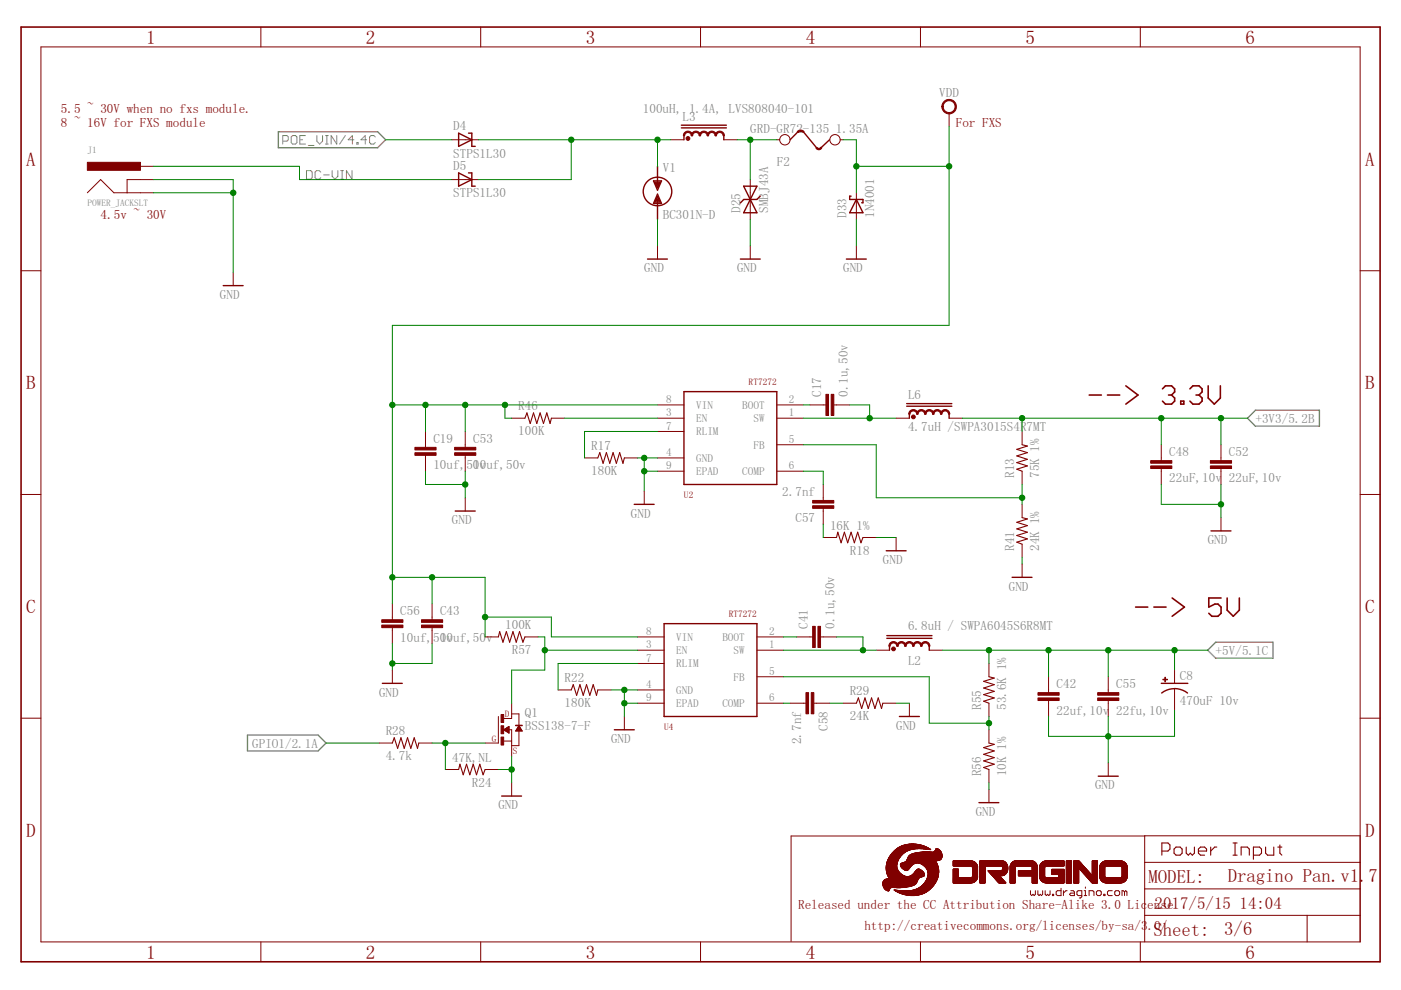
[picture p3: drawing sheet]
<svg xmlns="http://www.w3.org/2000/svg" width="297mm" height="210mm" viewBox="0 0 297 210" stroke-linecap="round" stroke-linejoin="round" font-family="sans-serif">
<defs><g id="words">
<g font-size="4.1" fill="#800000">
<text x="31" y="9.3">1</text>
<text x="77.6" y="9.3">2</text>
<text x="124.2" y="9.3">3</text>
<text x="170.8" y="9.3">4</text>
<text x="217.4" y="9.3">5</text>
<text x="264.1" y="9.3">6</text>
<text x="5.6" y="35.1">A</text>
<text x="289.5" y="35.1">A</text>
<text x="5.6" y="82.6">B</text>
<text x="289.5" y="82.6">B</text>
<text x="5.6" y="130">C</text>
<text x="289.5" y="130">C</text>
<text x="5.6" y="177.4">D</text>
<text x="289.5" y="177.4">D</text>
<text x="31" y="203.3">1</text>
<text x="77.6" y="203.3">2</text>
<text x="124.2" y="203.3">3</text>
<text x="170.8" y="203.3">4</text>
<text x="217.4" y="203.3">5</text>
<text x="264.1" y="203.3">6</text>
</g>
<g font-size="4" fill="#800000">
<text x="243.5" y="187.3">MODEL:</text>
<text x="260.3" y="187.1">Dragino Pan.v1.7</text>
<text x="244.5" y="198.4">Sheet:</text>
<text x="259.6" y="198.3">3/6</text>
</g>
<g font-size="3.6" fill="#800000">
<text x="244.8" y="192.7">2017/5/15</text>
<text x="262.8" y="192.7">14:04</text>
</g>
<g font-size="2.8" fill="#808080">
<text x="199.1" y="20.5">VDD</text>
<text x="96.1" y="27.5">D4</text>
<text x="136.3" y="24">100uH, 1.4A, LVS808040-101</text>
<text x="144.7" y="25.6">L3</text>
<text x="159.1" y="28.2">GRD-GR72-135</text>
<text x="177.2" y="28.2">1.35A</text>
<text x="96.1" y="33.4">STPS1L30</text>
<text x="96.1" y="36">D5</text>
<text x="164.7" y="35.3">F2</text>
<text x="96.1" y="41.9">STPS1L30</text>
<text x="140.5" y="36.4">V1</text>
<text x="140.5" y="46.5">BC301N-D</text>
<text x="157" y="45.1" transform="rotate(-90 157 45.1)">D25</text>
<text x="162.9" y="45.1" transform="rotate(-90 162.9 45.1)">SMBJ43A</text>
<text x="179.5" y="46.2" transform="rotate(-90 179.5 46.2)">D33</text>
<text x="185.4" y="46.2" transform="rotate(-90 185.4 46.2)">1N4001</text>
<text x="136.6" y="57.7">GND</text>
<text x="156.3" y="57.7">GND</text>
<text x="178.8" y="57.7">GND</text>
<text x="46.6" y="63.4">GND</text>
<text x="109.9" y="87">R46</text>
<text x="174.1" y="84.2" transform="rotate(-90 174.1 84.2)">C17</text>
<text x="179.7" y="84.2" transform="rotate(-90 179.7 84.2)">0.1u,50v</text>
<text x="192.5" y="84.7">L6</text>
<text x="266.2" y="89.7">+3V3/5.2B</text>
<text x="91.9" y="93.9">C19</text>
<text x="100.3" y="93.9">C53</text>
<text x="109.9" y="92.3">100K</text>
<text x="125.3" y="95.4">R17</text>
<text x="192.5" y="91.5">4.7uH /SWPA3015S4R7MT</text>
<text x="91.9" y="99.5">10uf,</text>
<text x="98.9" y="99.5">50v</text>
<text x="100.3" y="99.5">10uf,50v</text>
<text x="125.3" y="100.8">180K</text>
<text x="215" y="101.3" transform="rotate(-90 215 101.3)">R13</text>
<text x="220.4" y="101.3" transform="rotate(-90 220.4 101.3)">75K 1%</text>
<text x="247.9" y="96.7">C48</text>
<text x="260.6" y="96.7">C52</text>
<text x="165.9" y="105.1">2.7nf</text>
<text x="247.9" y="102.3">22uF,10v</text>
<text x="260.6" y="102.3">22uF,10v</text>
<text x="95.8" y="111.2">GND</text>
<text x="133.8" y="109.7">GND</text>
<text x="168.7" y="110.7">C57</text>
<text x="176" y="112.3">16K 1%</text>
<text x="180.2" y="117.6">R18</text>
<text x="187.2" y="119.6">GND</text>
<text x="215" y="116.8" transform="rotate(-90 215 116.8)">R41</text>
<text x="220.4" y="116.8" transform="rotate(-90 220.4 116.8)">24K 1%</text>
<text x="256.1" y="115.4">GND</text>
<text x="213.9" y="125.2">GND</text>
<text x="84.9" y="130.4">C56</text>
<text x="93.3" y="130.4">C43</text>
<text x="84.9" y="136">10uf,</text>
<text x="91.8" y="136">50v</text>
<text x="93.3" y="136">10uf,50v</text>
<text x="107.1" y="133.4">100K</text>
<text x="171.3" y="133.4" transform="rotate(-90 171.3 133.4)">C41</text>
<text x="176.9" y="133.4" transform="rotate(-90 176.9 133.4)">0.1u,50v</text>
<text x="192.5" y="133.6">6.8uH / SWPA6045S6R8MT</text>
<text x="108.5" y="138.7">R57</text>
<text x="192.5" y="140.9">L2</text>
<text x="257.7" y="138.8">+5V/5.1C</text>
<text x="80.4" y="147.7">GND</text>
<text x="119.7" y="149.9">180K</text>
<text x="119.7" y="144.6">R22</text>
<text x="180.2" y="147.4">R29</text>
<text x="224" y="145.9">C42</text>
<text x="236.7" y="145.9">C55</text>
<text x="250.2" y="149.5">470uF 10v</text>
<text x="250.2" y="144.2">C8</text>
<text x="81.8" y="155.9">R28</text>
<text x="111.3" y="154.7">BSS138-7-F</text>
<text x="111.3" y="151.9">Q1</text>
<text x="175.5" y="155" transform="rotate(-90 175.5 155)">C58</text>
<text x="180.2" y="152.8">24K</text>
<text x="190" y="154.7">GND</text>
<text x="208" y="150.5" transform="rotate(-90 208 150.5)">R55</text>
<text x="213.3" y="150.5" transform="rotate(-90 213.3 150.5)">53.6K 1%</text>
<text x="224" y="151.5">22uf,10v</text>
<text x="236.7" y="151.5">22fu,10v</text>
<text x="53.5" y="158.5">GPIO1/2.1A</text>
<text x="81.8" y="161.2">4.7k</text>
<text x="95.9" y="161.5">47K,NL</text>
<text x="129.6" y="157.5">GND</text>
<text x="169.9" y="157.8" transform="rotate(-90 169.9 157.8)">2.7nf</text>
<text x="100.1" y="166.8">R24</text>
<text x="208" y="164.6" transform="rotate(-90 208 164.6)">R56</text>
<text x="213.3" y="164.6" transform="rotate(-90 213.3 164.6)">10K 1%</text>
<text x="232.2" y="167.4">GND</text>
<text x="105.7" y="171.6">GND</text>
<text x="206.9" y="173">GND</text>
</g>
<g font-size="2.8" fill="#800000">
<text x="12.9" y="24">5.5 ~ 30V when no fxs module.</text>
<text x="12.9" y="26.8">8 ~ 16V for FXS module</text>
<text x="202.6" y="26.8">For FXS</text>
<text x="21.3" y="46.5">4.5v ~ 30V</text>
<text x="169.2" y="192.7">Released under the CC Attribution Share-Alike 3.0 Lic</text>
<text x="183.3" y="197.2">http://creativecommons.org/licenses/by-sa/3</text>
<text x="243.3" y="192.7">ense</text>
<text x="243.3" y="197.2">.0/</text>
</g>
<g font-size="2.4" fill="#808080">
<text x="141.2" y="85.5">8</text>
<text x="141.2" y="88.3">3</text>
<text x="147.6" y="86.7">VIN</text>
<text x="147.6" y="89.5">EN</text>
<text x="157.4" y="86.7">BOOT</text>
<text x="159.7" y="89.5">SW</text>
<text x="167.3" y="85.5">2</text>
<text x="167.3" y="88.3">1</text>
<text x="141.2" y="91.1">7</text>
<text x="147.6" y="92.3">RLIM</text>
<text x="159.7" y="95.1">FB</text>
<text x="167.3" y="93.9">5</text>
<text x="141.2" y="96.7">4</text>
<text x="141.2" y="99.5">9</text>
<text x="147.6" y="97.9">GND</text>
<text x="147.6" y="100.8">EPAD</text>
<text x="157.4" y="100.8">COMP</text>
<text x="167.3" y="99.5">6</text>
<text x="137" y="134.7">8</text>
<text x="137" y="137.5">3</text>
<text x="143.4" y="135.9">VIN</text>
<text x="153.2" y="135.9">BOOT</text>
<text x="163.1" y="134.7">2</text>
<text x="163.1" y="137.5">1</text>
<text x="137" y="140.3">7</text>
<text x="143.4" y="138.7">EN</text>
<text x="143.4" y="141.5">RLIM</text>
<text x="155.5" y="138.7">SW</text>
<text x="163.1" y="143.1">5</text>
<text x="137" y="145.9">4</text>
<text x="137" y="148.7">9</text>
<text x="143.4" y="147.1">GND</text>
<text x="143.4" y="149.9">EPAD</text>
<text x="153.2" y="150">COMP</text>
<text x="155.5" y="144.3">FB</text>
<text x="163.1" y="148.7">6</text>
</g>
<g font-size="2" fill="#808080">
<text x="18.5" y="32.4">J1</text>
<text x="18.5" y="43.7">POWER_JACKSLT</text>
</g>
<g font-size="2" fill="#800000">
<text x="158.7" y="81.6">RT7272</text>
<text x="145" y="105.5">U2</text>
<text x="154.5" y="130.8">RT7272</text>
<text x="107.1" y="151.9">D</text>
<text x="140.8" y="154.7">U4</text>
<text x="104.3" y="157.3">G</text>
<text x="108.8" y="159.8">S</text>
</g>
</g></defs>
<path d="M59 27.9h21.1l1.7 1.7-1.7 1.7h-21.1zM266.2 87h13.5v3.4h-13.5l-1.7-1.7zM256.1 137.9l1.6-1.7h12.2v3.4h-12.2zM52.5 155.9h14.9l1.7 1.6-1.7 1.7h-14.9z" fill="none" stroke="#808080" stroke-width=".3"/>
<g fill="none" stroke="#808080" stroke-width=".21">
<path d="M59.9 29.9h.9l.3-.3v-.6l-.3-.3h-.9v1.8M61.7 29l.3-.3h.7l.2 .3v1.2l-.2 .3h-.7l-.3-.3zM63.6 29.6h.6M64.8 28.7h-1.2v1.8h1.2M65 36.2h.9l.3 .3v1.2l-.3 .3h-.9zM65.4 30.8h1.2M67.2 28.7v1.2l.6 .6 .6-.6v-1.2M68 36.5l-.3-.3h-.6l-.3 .3v1.2l.3 .3h.6l.3-.3M68.6 37.1h1.2M69 28.7h.6M69 30.5h.6M69.3 28.7v1.8"/>
<path d="M70.4 36.2v1.2l.6 .6 .6-.6v-1.2M71.4 28.7v1.8l-1.2-1.8v1.8M72.2 38h.6M72.2 36.2h.6M72.5 36.2v1.8M73.2 28.7l-1.2 1.8M74.6 36.2v1.8l-1.2-1.8v1.8M75 29.6h-1.2l.9-.9v1.8M75.6 30.2h.3v.3h-.3zM77.7 29.6h-1.2l.9-.9v1.8M79.6 29l-.4-.3h-.5l-.3 .3v1.2l.3 .3h.5l.4-.3"/>
</g>
<g fill="none" stroke="#800000" stroke-width=".23">
<path d="M111.3 88.7l.4-1.2 .7 2.3 .7-2.3 .7 2.3 .7-2.3 .7 2.3 .7-2.3 .7 2.3 .3-1.1M126.7 97.1l.5-1.1 .7 2.2 .7-2.2 .7 2.2 .7-2.2 .7 2.2 .7-2.2 .7 2.2 .3-1.1M216.7 94.3l1.1 .3-2.2 .7 2.2 .7-2.2 .7 2.2 .7-2.2 .7 2.2 .7-2.2 .7 1.1 .4M177.4 114l.2-1.2 .7 2.3 .7-2.3 .7 2.3 .7-2.3 .7 2.3 .7-2.3 .7 2.3 .5-1.1M216.7 109.7l1.1 .3-2.2 .7 2.2 .7-2.2 .7 2.2 .7-2.2 .7 2.2 .8-2.2 .7 1.1 .4M105.7 135l.2-1.1 .7 2.3 .8-2.3 .7 2.3 .7-2.3 .7 2.3 .7-2.3 .7 2.3 .4-1.2M83.2 157.5l.4-1.1 .7 2.3 .7-2.3 .7 2.3 .7-2.3 .7 2.3 .7-2.3 .7 2.3 .3-1.2M121.1 146.3l.4-1.1 .8 2.2 .7-2.2 .7 2.2 .7-2.2 .7 2.2 .7-2.2 .7 2.2 .2-1.1M181.6 149.1l.4-1.1 .7 2.2 .7-2.2 .7 2.2 .7-2.2 .7 2.2 .7-2.2 .7 2.2 .3-1.1M209.7 143.5l1.1 .3-2.2 .7 2.2 .7-2.2 .7 2.2 .7-2.2 .7 2.2 .7-2.2 .7 1.1 .4M209.7 157.5l1.1 .3-2.2 .7 2.2 .7-2.2 .7 2.2 .7-2.2 .7 2.2 .7-2.2 .7 1.1 .5M97.2 163.2l.3-1.2 .7 2.3 .7-2.3 .7 2.3 .7-2.3 .7 2.3 .7-2.3 .7 2.3 .4-1.1"/>
<path d="M251.5 179.6v1.3l.4 .4 .5-.4 .4 .4 .4-.4v-1.3M256.7 179.6v1.7M258 179.6h-.5l-.8 .8M261.4 178.7h.9M261.9 178.7v2.6M268.3 179.6v1.3l.5 .4h1.3v-1.7M270.9 179.6h.9M271.4 179.2v1.7l.4 .4M246.3 180.4h1.3l.5-.4v-.8l-.5-.5h-1.3v2.6M248.9 180l.4-.4h.9l.4 .4v.9l-.4 .4h-.9l-.4-.4zM254.1 180.4h1.7v-.4l-.4-.4h-.9l-.4 .4v.9l.4 .4h.9M261.4 181.3h.9"/>
<path d="M263.1 181.3v-1.7h1.4l.4 .4v1.3M265.7 181.3h1.3l.5-.4v-.9l-.5-.4h-1.3v2.6"/>
</g>
<g fill="none" stroke="#800000" stroke-width=".34">
<path d="M4.5 5.7h288.1v198.2h-288.1zM230.9 83.8h2.6M234.8 83.8h2.6M238.7 81.8l2.6 2-2.6 1.9M246.5 82.4l.6-.6h1.3l.6 .6v.7l-.6 .7M247.8 83.8h.6M248.4 83.8l.6 .6v.6l-.6 .7h-1.3l-.6-.7M250.3 85h.7v.7h-.7zM252.3 82.4l.6-.6h1.3l.7 .6v.7l-.7 .7M253.6 83.8h.6M254.2 83.8l.7 .6v.6l-.7 .7h-1.3l-.6-.7M256.2 81.8v2.6l1.3 1.3 1.2-1.3v-2.6"/>
<path d="M240.8 128.7h2.6M244.6 128.7h2.6M248.5 126.8l2.6 1.9-2.6 2M258.9 126.8h-2.6v1.9l1.3-.6h.6l.7 .6v1.3l-.7 .7h-1.3l-.6-.7M260.2 126.8v2.6l1.3 1.3 1.3-1.3v-2.6"/>
</g>
<g fill="none" stroke="#800000" stroke-width=".21">
<path d="M8.7 9.9h279.7v189.8h-279.7zM55.3 5.7v4.2M101.9 5.7v4.2M148.5 5.7v4.2M195.2 5.7v4.2M241.8 5.7v4.2M29.8 35.3h2.8M32.6 38.1h-5.7v2.8M95.8 29.6h5.7M95.8 38.1h5.7M139.4 35.3v2.8M142.2 29.6h2.8"/>
<path d="M153.5 29.6h2.8M159.1 38.1v8.4M164.7 29.6h.6M178.1 29.6h.7M201.2 24v2.8M4.5 57.4h4.2M18.5 40.9l2.8-2.8 2.9 2.8h8.4M49.4 57.7v2.9M139.4 43.7v2.8M139.4 52.1v2.8M159.1 52.1v2.8M181.6 40.9v5.6"/>
<path d="M181.6 52.1v2.8M288.4 57.4h4.2M90.2 91.5v3.3M90.2 96.5v3.4M98.6 91.5v3.3M98.6 96.5v3.4M108.5 88.7h2.8M116.9 88.7h2.8M123.9 97.1h2.8M132.4 97.1h2.8M139.4 85.9h5.6M139.4 88.7h5.6"/>
<path d="M139.4 91.5h5.6M139.4 97.1h5.6M139.4 99.9h5.6M164.7 85.9h5.6M164.7 88.7h5.6M164.7 99.9h5.6M164.7 94.3h5.6M171.7 85.9h3.4M176.8 85.9h3.3M190 88.7h2.8M201.2 88.7h2.8M216.7 91.5v2.8"/>
<path d="M216.7 99.9v2.8M246.2 94.3v3.4M246.2 99.4v3.3M258.9 94.3v3.4M258.9 99.4v3.3M4.5 104.8h4.2M98.6 105.5v2.9M136.6 104.1v2.8M174.5 102.7v3.4M174.5 107.8v3.3M174.5 114h2.9M183 114h2.8"/>
<path d="M190 114v2.8M216.7 106.9v2.8M216.7 115.4v2.8M216.7 119.6v2.8M258.9 109.7v2.9M288.4 104.8h4.2M83.2 128v3.4M83.2 133.1v3.4M91.6 128v3.4M91.6 133.1v3.4M102.8 135h2.9M111.3 135h2.8"/>
<path d="M135.2 135h5.6M135.2 137.9h5.6M160.5 135h5.6M160.5 137.9h5.6M168.9 135h3.4M174 135h3.4M185.8 137.9h2.8M197 137.9h2.8M4.5 152.3h4.2M80.4 157.5h2.8M83.2 142.1v2.8M88.8 157.5h2.8"/>
<path d="M105.7 151.9v5.6h-2.9M106.8 157.1h1.7M106.8 154.7l1.1 .7M106.8 154.7h1.7v5.7M106.9 154.8h1M107 154.6h.9M107 154.9h.9M107.1 154.5h.8M107.1 154.9h.8M107.2 154.5h.7M107.3 155h.6M107.4 154.4h.5"/>
<path d="M107.4 155.1h.5M107.5 154.3h.4M107.5 155.2h.4M107.6 154.2h.3M107.7 155.3h.2M107.7 154.1h.2M107.8 155.3h.1M107.9 154.1h.1M107.9 154l-1.1 .7M107.9 154v1.4M107.9 155.4h.1M108.5 149.1v3.2h-1.7"/>
<path d="M108.5 151.4h1.5v2.5M109.4 154.9h1.3M109.4 154.9h1.2M109.5 154.8h1.1M109.5 154.7h1M109.6 154.6h.9M109.6 154.5h.8M109.7 154.5h.7M109.7 154.4h.6M109.8 154.3h.5M109.8 154.2h.4M109.9 154.1h.3"/>
<path d="M109.9 154.1h.2M110 154h.1M110 155v3.1h-1.5M110 153.9l.7 1.1h-1.4zM110 153.9h.1M118.3 146.3h2.8M126.7 146.3h2.9M132.4 151.9v2.8M135.2 149.1h5.6M135.2 140.7h5.6M135.2 146.3h5.6M160.5 149.1h5.6"/>
<path d="M160.5 143.5h5.6M167.5 149.1h3.4M172.6 149.1h3.3M178.8 149.1h2.8M187.2 149.1h2.8M192.8 149.1v2.8M209.7 140.7v2.8M209.7 149.1v2.8M209.7 154.7v2.8M222.3 143.5v3.4M222.3 148.5v3.4M235 143.5v3.4"/>
<path d="M235 148.5v3.4M249 142.1v2.8M249 146v4.5M288.4 152.3h4.2M94.4 163.2h2.8M102.8 163.2h2.9M108.5 166v2.8M209.7 163.2v2.8M209.7 167.4v2.8M235 161.8v2.8M242.7 177.2h-75v22.4M288.4 177.2h-45.7v22.5"/>
<path d="M55.3 199.7v4.2M101.9 199.7v4.2M148.5 199.7v4.2M195.2 199.7v4.2M218.5 188.8v.8l.2 .3 .3-.3 .3 .3 .2-.3v-.8M220 188.8v.8l.3 .3 .3-.3 .2 .3 .3-.3v-.8M221.6 188.8v.8l.2 .3 .3-.3 .3 .3 .2-.3v-.8M223.1 189.6h.3v.3h-.3zM225 188.3v1.6h-.8l-.3-.3v-.5l.3-.3h.8M225.5 188.8v1.1M226.3 188.8h-.3l-.5 .6M227 188.8h.5l.3 .3v.8h-.8l-.2-.3 .2-.2h.8"/>
<path d="M229.4 189.9h-.8l-.3-.3v-.5l.3-.3h.8v1.3l-.3 .3h-.3M229.9 189.9h.5M229.9 188.8h.2v1.1M230.1 188.1v.2M230.9 189.9v-1.1h.8l.2 .3v.8M232.5 189.1l.2-.3h.5l.3 .3v.5l-.3 .3h-.5l-.2-.3zM234 189.6h.3v.3h-.3zM235.8 188.8h-.7l-.3 .3v.5l.3 .3h.7M236.3 189.1l.3-.3h.5l.3 .3v.5l-.3 .3h-.5l-.3-.3zM238.4 189.1l-.3-.3h-.2v1.1M238.4 189.1v.8M238.4 189.1l.3-.3 .2 .3v.8"/>
<path d="M241.8 199.7v4.2M242.7 194.1h45.7M242.7 188.5h45.7M242.7 182.8h45.7M277.1 194.1v5.6"/>
<circle cx="166.4" cy="29.6" r="1.1"/>
<circle cx="177" cy="29.6" r="1.1"/>
</g>
<g fill="#800000" stroke="#800000" stroke-width=".21">
<path d="M193 189.8l.9 .1z"/>
<path d="M192.7 189.8l1.5 .1z"/>
<path d="M192.5 189.8h1.9z"/>
<path d="M192.3 189.8h2.3z"/>
<path d="M192.1 189.7l2.7 .1z"/>
<path d="M192 189.7h2.9z"/>
<path d="M191.8 189.7h3.2z"/>
<path d="M191.7 189.7h3.4z"/>
<path d="M191.6 189.6l3.6 .1z"/>
<path d="M191.5 189.6h3.8z"/>
<path d="M191.4 189.6h4z"/>
<path d="M191.3 189.5l4.2 .1z"/>
<path d="M191.2 189.5h4.4z"/>
<path d="M191.1 189.4l4.6 .1z"/>
<path d="M191 189.4l4.8 .1z"/>
<path d="M190.9 189.4h5z"/>
<path d="M190.8 189.4h5.1z"/>
<path d="M190.8 189.3l5.2 .1z"/>
<path d="M190.7 189.3l5.3 .1z"/>
<path d="M190.6 189.3h5.5z"/>
<path d="M190.5 189.2l5.7 .1z"/>
<path d="M190.5 189.2h5.8z"/>
<path d="M190.4 189.2h5.9z"/>
<path d="M190.4 189.1l5.9 .1z"/>
<path d="M190.3 189.1h6.1z"/>
<path d="M190.2 189.1h6.2z"/>
<path d="M190.2 189.1h6.3z"/>
<path d="M190.1 189l6.4 .1z"/>
<path d="M190.1 189h6.5z"/>
<path d="M190 189h6.6z"/>
<path d="M190 188.9l6.6 .1z"/>
<path d="M189.9 188.9l6.8 .1z"/>
<path d="M189.9 188.9h6.8z"/>
<path d="M188.2 188.8l.2 .1z"/>
<path d="M189.8 188.8l1.8 .1z"/>
<path d="M192.5 188.8l4.3 .1z"/>
<path d="M189.8 188.8l1.3 .1z"/>
<path d="M192.8 188.8l4 .1z"/>
<path d="M188.1 188.8h.3z"/>
<path d="M189.8 188.8h1z"/>
<path d="M193.1 188.8h3.7z"/>
<path d="M188 188.8h.5z"/>
<path d="M189.7 188.8h.8z"/>
<path d="M193.3 188.8h3.6z"/>
<path d="M188 188.7l.5 .1z"/>
<path d="M189.7 188.7l.6 .1z"/>
<path d="M193.4 188.7l3.5 .1z"/>
<path d="M187.9 188.7l.6 .1z"/>
<path d="M189.6 188.7l.4 .1z"/>
<path d="M193.5 188.7l3.4 .1z"/>
<path d="M187.9 188.7h.6z"/>
<path d="M189.6 188.7h.2z"/>
<path d="M193.7 188.7h3.3z"/>
<path d="M187.8 188.7h.7z"/>
<path d="M189.5 188.7h.2z"/>
<path d="M193.8 188.7h3.2z"/>
<path d="M187.8 188.6l.8 .1z"/>
<path d="M193.9 188.6l3.1 .1z"/>
<path d="M187.7 188.6l.9 .1z"/>
<path d="M194 188.6l3.1 .1z"/>
<path d="M187.7 188.6h.9z"/>
<path d="M194.1 188.6h3z"/>
<path d="M187.6 188.5l1 .1z"/>
<path d="M194.2 188.5l3 .1z"/>
<path d="M187.6 188.5h1z"/>
<path d="M194.3 188.5h2.9z"/>
<path d="M194.4 188.5h2.8z"/>
<path d="M187.6 188.4l1.1 .1z"/>
<path d="M194.4 188.4l2.9 .1z"/>
<path d="M187.6 188.4h1.1z"/>
<path d="M194.5 188.4h2.8z"/>
<path d="M187.5 188.4h1.2z"/>
<path d="M194.6 188.4h2.7z"/>
<path d="M187.5 188.3l1.2 .1z"/>
<path d="M194.6 188.3l2.8 .1z"/>
<path d="M187.5 188.3h1.3z"/>
<path d="M194.7 188.3h2.7z"/>
<path d="M194.8 188.3h2.6z"/>
<path d="M187.5 188.2l1.3 .1z"/>
<path d="M194.8 188.2l2.6 .1z"/>
<path d="M187.4 188.2l1.5 .1z"/>
<path d="M194.9 188.2l2.6 .1z"/>
<path d="M187.4 188.2h1.5z"/>
<path d="M190.1 188.2h.8z"/>
<path d="M194.9 188.2h2.6z"/>
<path d="M187.4 188.2h1.6z"/>
<path d="M189.6 188.2h1.7z"/>
<path d="M195 188.2h2.5z"/>
<path d="M187.4 188.1l1.7 .1z"/>
<path d="M189.3 188.1l2.3 .1z"/>
<path d="M195 188.1l2.6 .1z"/>
<path d="M187.4 188.1l4.5 .1z"/>
<path d="M195.1 188.1l2.5 .1z"/>
<path d="M187.3 188.1h4.7z"/>
<path d="M195.1 188.1h2.5z"/>
<path d="M187.3 188l4.9 .1z"/>
<path d="M195.1 188l2.6 .1z"/>
<path d="M187.3 188l5.1 .1z"/>
<path d="M195.2 188l2.5 .1z"/>
<path d="M187.3 188h5.3z"/>
<path d="M195.2 188h2.5z"/>
<path d="M187.3 188h5.4z"/>
<path d="M187.3 187.9l5.6 .1z"/>
<path d="M195.3 187.9l2.4 .1z"/>
<path d="M187.3 187.9h5.7z"/>
<path d="M195.3 187.9h2.5z"/>
<path d="M187.3 187.9h5.8z"/>
<path d="M187.3 187.9h5.9z"/>
<path d="M195.4 187.9h2.4z"/>
<path d="M187.3 187.8l6 .1z"/>
<path d="M195.4 187.8l2.5 .1z"/>
<path d="M187.3 187.8h6.1z"/>
<path d="M195.4 187.8h2.4z"/>
<path d="M187.2 187.8h6.3z"/>
<path d="M195.5 187.8h2.4z"/>
<path d="M187.2 187.7l6.4 .1z"/>
<path d="M195.5 187.7l2.4 .1z"/>
<path d="M187.2 187.7h6.4z"/>
<path d="M195.6 187.7h2.3z"/>
<path d="M187.2 187.7h6.5z"/>
<path d="M195.6 187.7h2.4z"/>
<path d="M187.2 187.6l6.6 .1z"/>
<path d="M195.6 187.6l2.4 .1z"/>
<path d="M187.2 187.6h6.6z"/>
<path d="M195.7 187.6h2.3z"/>
<path d="M187.2 187.6h6.7z"/>
<path d="M195.7 187.6h2.4z"/>
<path d="M187.2 187.5l6.8 .1z"/>
<path d="M195.7 187.5l2.4 .1z"/>
<path d="M187.2 187.5h6.8z"/>
<path d="M195.8 187.5h2.3z"/>
<path d="M187.2 187.5h6.9z"/>
<path d="M187.2 187.4l6.9 .1z"/>
<path d="M195.8 187.4l2.3 .1z"/>
<path d="M187.2 187.4h6.9z"/>
<path d="M195.8 187.4h2.4z"/>
<path d="M187.2 187.4h7z"/>
<path d="M195.9 187.4h2.3z"/>
<path d="M187.2 187.3l7 .1z"/>
<path d="M195.9 187.3l2.3 .1z"/>
<path d="M187.2 187.3h7z"/>
<path d="M195.9 187.3h2.3z"/>
<path d="M196 187.3h2.2z"/>
<path d="M187.2 187.2l7.1 .1z"/>
<path d="M196 187.2l2.3 .1z"/>
<path d="M187.2 187.2h7.1z"/>
<path d="M196 187.2h2.3z"/>
<path d="M202.1 187.2h3.7z"/>
<path d="M207.8 187.2h1.1z"/>
<path d="M211.8 187.2h1.5z"/>
<path d="M214.2 187.2h1z"/>
<path d="M218.8 187.2h1.1z"/>
<path d="M221.9 187.2h3.7z"/>
<path d="M226.1 187.2h1.1z"/>
<path d="M227.6 187.2h1.1z"/>
<path d="M231.5 187.2h1.2z"/>
<path d="M234.6 187.2h3z"/>
<path d="M202.1 187.2h4z"/>
<path d="M221.6 187.2h4z"/>
<path d="M234.3 187.2h3.5z"/>
<path d="M187.2 187.1l7.2 .1z"/>
<path d="M196 187.1l2.3 .1z"/>
<path d="M202.1 187.1l4.1 .1z"/>
<path d="M207.8 187.1l1.1 .1z"/>
<path d="M211.7 187.1l1.6 .1z"/>
<path d="M214.2 187.1l1 .1z"/>
<path d="M218.8 187.1l1.1 .1z"/>
<path d="M221.5 187.1l4.1 .1z"/>
<path d="M226.1 187.1l1.1 .1z"/>
<path d="M227.6 187.1l1.1 .1z"/>
<path d="M231.5 187.1l1.2 .1z"/>
<path d="M234.2 187.1l3.7 .1z"/>
<path d="M196.1 187.1l2.2 .1z"/>
<path d="M202.1 187.1l4.2 .1z"/>
<path d="M211.7 187.1l1.5 .1z"/>
<path d="M221.4 187.1l4.2 .1z"/>
<path d="M234.1 187.1l3.9 .1z"/>
<path d="M187.2 187.1h7.2z"/>
<path d="M196.1 187.1h2.3z"/>
<path d="M202.1 187.1h4.3z"/>
<path d="M207.8 187.1h1.1z"/>
<path d="M211.7 187.1h1.5z"/>
<path d="M214.2 187.1h1z"/>
<path d="M218.8 187.1h1.1z"/>
<path d="M221.3 187.1h4.3z"/>
<path d="M226.1 187.1h1.1z"/>
<path d="M227.6 187.1h1.1z"/>
<path d="M231.5 187.1h1.2z"/>
<path d="M234.1 187.1h4z"/>
<path d="M187.2 187l7.2 .1z"/>
<path d="M196.1 187l2.3 .1z"/>
<path d="M202.1 187l4.3 .1z"/>
<path d="M207.8 187l1.1 .1z"/>
<path d="M211.6 187l1.6 .1z"/>
<path d="M214.2 187l1 .1z"/>
<path d="M218.8 187l1.1 .1z"/>
<path d="M221.3 187l4.3 .1z"/>
<path d="M226.1 187l1.1 .1z"/>
<path d="M227.6 187l1.1 .1z"/>
<path d="M231.5 187l1.2 .1z"/>
<path d="M234 187l4.1 .1z"/>
<path d="M202.1 187l4.4 .1z"/>
<path d="M211.6 187l1.5 .1z"/>
<path d="M221.2 187l4.4 .1z"/>
<path d="M231.4 187l1.3 .1z"/>
<path d="M234 187l4.2 .1z"/>
<path d="M187.2 187h7.2z"/>
<path d="M196.1 187h2.3z"/>
<path d="M202.1 187h4.4z"/>
<path d="M207.8 187h1.1z"/>
<path d="M211.6 187h1.5z"/>
<path d="M214.2 187h1z"/>
<path d="M218.8 187h1.1z"/>
<path d="M221.1 187h4.5z"/>
<path d="M226.1 187h1.1z"/>
<path d="M227.6 187h1.1z"/>
<path d="M231.4 187h1.3z"/>
<path d="M233.9 187h4.4z"/>
<path d="M196.2 187h2.2z"/>
<path d="M202.1 187h4.5z"/>
<path d="M233.8 187h4.5z"/>
<path d="M187.2 186.9l7.2 .1z"/>
<path d="M196.2 186.9l2.2 .1z"/>
<path d="M202.1 186.9l4.5 .1z"/>
<path d="M207.8 186.9l1.1 .1z"/>
<path d="M211.6 186.9l1.5 .1z"/>
<path d="M214.2 186.9l1 .1z"/>
<path d="M218.8 186.9l1.1 .1z"/>
<path d="M221.1 186.9l4.5 .1z"/>
<path d="M226.1 186.9l1.1 .1z"/>
<path d="M227.6 186.9l1.1 .1z"/>
<path d="M231.3 186.9l1.4 .1z"/>
<path d="M233.8 186.9l4.5 .1z"/>
<path d="M187.3 186.9l7.1 .1z"/>
<path d="M202.1 186.9l4.6 .1z"/>
<path d="M211.5 186.9l1.5 .1z"/>
<path d="M221 186.9l4.6 .1z"/>
<path d="M233.7 186.9l4.7 .1z"/>
<path d="M187.3 186.9h7.1z"/>
<path d="M196.2 186.9h2.3z"/>
<path d="M202.1 186.9h4.6z"/>
<path d="M207.8 186.9h1.1z"/>
<path d="M211.5 186.9h1.5z"/>
<path d="M214.2 186.9h1z"/>
<path d="M218.8 186.9h1.1z"/>
<path d="M221 186.9h4.6z"/>
<path d="M226.1 186.9h1.1z"/>
<path d="M227.6 186.9h1.1z"/>
<path d="M231.3 186.9h1.4z"/>
<path d="M233.7 186.9h4.7z"/>
<path d="M187.3 186.9h7.2z"/>
<path d="M196.3 186.9h2.2z"/>
<path d="M233.7 186.9h4.8z"/>
<path d="M187.3 186.8l7.1 .1z"/>
<path d="M196.3 186.8l2.2 .1z"/>
<path d="M202.1 186.8l4.7 .1z"/>
<path d="M207.8 186.8l1.1 .1z"/>
<path d="M211.5 186.8l1.5 .1z"/>
<path d="M214.2 186.8l1 .1z"/>
<path d="M218.8 186.8l1.1 .1z"/>
<path d="M220.9 186.8l4.7 .1z"/>
<path d="M226.1 186.8l1.1 .1z"/>
<path d="M227.6 186.8l1.1 .1z"/>
<path d="M231.2 186.8l1.5 .1z"/>
<path d="M233.6 186.8l4.9 .1z"/>
<path d="M187.3 186.8l7.2 .1z"/>
<path d="M211.4 186.8l1.6 .1z"/>
<path d="M187.3 186.8h7.2z"/>
<path d="M196.3 186.8h2.2z"/>
<path d="M202.1 186.8h4.7z"/>
<path d="M207.8 186.8h1.1z"/>
<path d="M211.4 186.8h1.5z"/>
<path d="M214.2 186.8h1z"/>
<path d="M218.8 186.8h1.1z"/>
<path d="M220.9 186.8h4.7z"/>
<path d="M226.1 186.8h1.1z"/>
<path d="M227.6 186.8h1.1z"/>
<path d="M231.2 186.8h1.5z"/>
<path d="M233.6 186.8h5z"/>
<path d="M202.1 186.8h4.8z"/>
<path d="M220.8 186.8h4.8z"/>
<path d="M187.3 186.7l7.2 .1z"/>
<path d="M196.3 186.7l2.2 .1z"/>
<path d="M202.1 186.7l4.8 .1z"/>
<path d="M207.8 186.7l1.1 .1z"/>
<path d="M211.4 186.7l1.5 .1z"/>
<path d="M214.2 186.7l1 .1z"/>
<path d="M218.8 186.7l1.1 .1z"/>
<path d="M220.8 186.7l4.8 .1z"/>
<path d="M226.1 186.7l1.1 .1z"/>
<path d="M227.6 186.7l1.1 .1z"/>
<path d="M231.1 186.7l1.6 .1z"/>
<path d="M233.5 186.7l5.1 .1z"/>
<path d="M187.4 186.7h7.1z"/>
<path d="M196.3 186.7h2.3z"/>
<path d="M202.1 186.7h4.8z"/>
<path d="M207.8 186.7h1.1z"/>
<path d="M211.3 186.7h1.5z"/>
<path d="M214.2 186.7h1z"/>
<path d="M218.8 186.7h1.1z"/>
<path d="M220.8 186.7h4.8z"/>
<path d="M226.1 186.7h1.1z"/>
<path d="M227.6 186.7h1.1z"/>
<path d="M231.1 186.7h1.6z"/>
<path d="M233.5 186.7h5.2z"/>
<path d="M196.4 186.7h2.2z"/>
<path d="M202.1 186.7h4.9z"/>
<path d="M220.7 186.7h4.9z"/>
<path d="M187.4 186.6l7.1 .1z"/>
<path d="M196.4 186.6l2.2 .1z"/>
<path d="M202.1 186.6l4.9 .1z"/>
<path d="M207.8 186.6l1.1 .1z"/>
<path d="M211.3 186.6l1.5 .1z"/>
<path d="M214.2 186.6l1 .1z"/>
<path d="M218.8 186.6l1.1 .1z"/>
<path d="M220.7 186.6l4.9 .1z"/>
<path d="M226.1 186.6l1.1 .1z"/>
<path d="M227.6 186.6l1.1 .1z"/>
<path d="M231.1 186.6l1.6 .1z"/>
<path d="M233.5 186.6l5.2 .1z"/>
<path d="M187.5 186.6h7.1z"/>
<path d="M196.4 186.6h2.2z"/>
<path d="M202.1 186.6h4.9z"/>
<path d="M207.8 186.6h1.1z"/>
<path d="M211.3 186.6h1.4z"/>
<path d="M214.2 186.6h1z"/>
<path d="M218.8 186.6h1.1z"/>
<path d="M220.7 186.6h4.9z"/>
<path d="M226.1 186.6h1.1z"/>
<path d="M227.6 186.6h1.1z"/>
<path d="M231 186.6h1.7z"/>
<path d="M233.4 186.6h5.3z"/>
<path d="M211.2 186.6h1.5z"/>
<path d="M202.1 186.6h5z"/>
<path d="M220.6 186.6h5z"/>
<path d="M233.4 186.6h5.4z"/>
<path d="M187.5 186.5l7.1 .1z"/>
<path d="M196.4 186.5l2.2 .1z"/>
<path d="M202.1 186.5l5 .1z"/>
<path d="M207.8 186.5l1.1 .1z"/>
<path d="M211.2 186.5l1.5 .1z"/>
<path d="M214.2 186.5l1 .1z"/>
<path d="M218.8 186.5l1.1 .1z"/>
<path d="M220.6 186.5l5 .1z"/>
<path d="M226.1 186.5l1.1 .1z"/>
<path d="M227.6 186.5l1.1 .1z"/>
<path d="M230.9 186.5l1.8 .1z"/>
<path d="M233.4 186.5l5.4 .1z"/>
<path d="M187.6 186.5h7z"/>
<path d="M196.4 186.5h2.2z"/>
<path d="M202.1 186.5h5z"/>
<path d="M207.8 186.5h1.1z"/>
<path d="M211.1 186.5h1.6z"/>
<path d="M214.2 186.5h1z"/>
<path d="M218.8 186.5h1.1z"/>
<path d="M220.6 186.5h5z"/>
<path d="M226.1 186.5h1.1z"/>
<path d="M227.6 186.5h1.1z"/>
<path d="M230.9 186.5h1.8z"/>
<path d="M233.4 186.5h5.4z"/>
<path d="M196.5 186.5h2.2z"/>
<path d="M211.2 186.5h1.4z"/>
<path d="M233.3 186.5h5.5z"/>
<path d="M187.7 186.4l6.9 .1z"/>
<path d="M196.5 186.4l2.2 .1z"/>
<path d="M202.1 186.4l5 .1z"/>
<path d="M207.8 186.4l1.1 .1z"/>
<path d="M211.1 186.4l1.5 .1z"/>
<path d="M214.2 186.4l1 .1z"/>
<path d="M218.8 186.4l1.1 .1z"/>
<path d="M220.6 186.4l5 .1z"/>
<path d="M226.1 186.4l1.1 .1z"/>
<path d="M227.6 186.4l1.1 .1z"/>
<path d="M230.9 186.4l1.8 .1z"/>
<path d="M233.3 186.4l5.5 .1z"/>
<path d="M187.9 186.4h6.8z"/>
<path d="M196.5 186.4h2.2z"/>
<path d="M202.1 186.4h5z"/>
<path d="M207.8 186.4h1.1z"/>
<path d="M211.1 186.4h1.5z"/>
<path d="M214.2 186.4h1z"/>
<path d="M218.8 186.4h1.1z"/>
<path d="M220.6 186.4h5z"/>
<path d="M226.1 186.4h1.1z"/>
<path d="M227.6 186.4h1.1z"/>
<path d="M230.8 186.4h1.9z"/>
<path d="M233.3 186.4h5.5z"/>
<path d="M188 186.4h6.7z"/>
<path d="M202.1 186.4h5.1z"/>
<path d="M211 186.4h1.5z"/>
<path d="M220.5 186.4h5.1z"/>
<path d="M233.3 186.4h5.6z"/>
<path d="M188.6 186.3l6.1 .1z"/>
<path d="M196.5 186.3l2.2 .1z"/>
<path d="M202.1 186.3l5.1 .1z"/>
<path d="M207.8 186.3l1.1 .1z"/>
<path d="M211 186.3l1.5 .1z"/>
<path d="M214.2 186.3l1 .1z"/>
<path d="M218.8 186.3l1.1 .1z"/>
<path d="M220.5 186.3l5.1 .1z"/>
<path d="M226.1 186.3l1.1 .1z"/>
<path d="M227.6 186.3l1.1 .1z"/>
<path d="M230.8 186.3l1.9 .1z"/>
<path d="M233.3 186.3l5.6 .1z"/>
<path d="M188.6 186.3h6.2z"/>
<path d="M196.6 186.3h2.2z"/>
<path d="M202.1 186.3h5.1z"/>
<path d="M207.8 186.3h1.1z"/>
<path d="M210.9 186.3h1.6z"/>
<path d="M214.2 186.3h1z"/>
<path d="M218.8 186.3h1.1z"/>
<path d="M220.5 186.3h5.1z"/>
<path d="M226.1 186.3h1.1z"/>
<path d="M227.6 186.3h1.1z"/>
<path d="M230.7 186.3h2z"/>
<path d="M233.3 186.3h5.6z"/>
<path d="M188.6 186.2l6.2 .1z"/>
<path d="M196.6 186.2l2.2 .1z"/>
<path d="M202.1 186.2l5.1 .1z"/>
<path d="M207.8 186.2l1.1 .1z"/>
<path d="M210.9 186.2l1.5 .1z"/>
<path d="M214.2 186.2l1 .1z"/>
<path d="M218.8 186.2l1.1 .1z"/>
<path d="M220.5 186.2l5.1 .1z"/>
<path d="M226.1 186.2l1.1 .1z"/>
<path d="M227.6 186.2l1.1 .1z"/>
<path d="M230.7 186.2l2 .1z"/>
<path d="M233.3 186.2l5.6 .1z"/>
<path d="M233.2 186.2l5.7 .1z"/>
<path d="M188.5 186.2h6.3z"/>
<path d="M196.6 186.2h2.2z"/>
<path d="M202.1 186.2h5.1z"/>
<path d="M207.8 186.2h1.1z"/>
<path d="M210.9 186.2h1.5z"/>
<path d="M214.2 186.2h1z"/>
<path d="M218.8 186.2h1.1z"/>
<path d="M220.5 186.2h5.1z"/>
<path d="M226.1 186.2h1.1z"/>
<path d="M227.6 186.2h1.1z"/>
<path d="M230.7 186.2h2z"/>
<path d="M233.2 186.2h5.7z"/>
<path d="M210.9 186.2h1.4z"/>
<path d="M230.6 186.2h2.1z"/>
<path d="M233.2 186.2h5.8z"/>
<path d="M188.5 186.1l6.4 .1z"/>
<path d="M196.6 186.1l2.2 .1z"/>
<path d="M202.1 186.1l5.1 .1z"/>
<path d="M207.8 186.1l1.1 .1z"/>
<path d="M210.8 186.1l1.5 .1z"/>
<path d="M214.2 186.1l1 .1z"/>
<path d="M218.8 186.1l1.1 .1z"/>
<path d="M220.5 186.1l5.1 .1z"/>
<path d="M226.1 186.1l1.1 .1z"/>
<path d="M227.6 186.1l1.1 .1z"/>
<path d="M230.6 186.1l2.1 .1z"/>
<path d="M233.2 186.1l5.8 .1z"/>
<path d="M188.5 186.1h6.4z"/>
<path d="M196.6 186.1h2.2z"/>
<path d="M202.1 186.1h1.1z"/>
<path d="M205.8 186.1h1.4z"/>
<path d="M207.8 186.1h1.1z"/>
<path d="M210.8 186.1h1.5z"/>
<path d="M214.2 186.1h1z"/>
<path d="M218.8 186.1h1.1z"/>
<path d="M220.5 186.1h1.3z"/>
<path d="M224.5 186.1h1.1z"/>
<path d="M226.1 186.1h1.1z"/>
<path d="M227.6 186.1h1.1z"/>
<path d="M230.6 186.1h2.1z"/>
<path d="M233.2 186.1h1.4z"/>
<path d="M237.6 186.1h1.4z"/>
<path d="M206 186.1h1.2z"/>
<path d="M220.5 186.1h1.2z"/>
<path d="M233.2 186.1h1.3z"/>
<path d="M237.7 186.1h1.3z"/>
<path d="M188.4 186.1h6.6z"/>
<path d="M210.8 186.1h1.4z"/>
<path d="M220.4 186.1h1.3z"/>
<path d="M230.5 186.1h2.2z"/>
<path d="M233.2 186.1h1.2z"/>
<path d="M188.4 186l6.7 .1z"/>
<path d="M196.6 186l2.2 .1z"/>
<path d="M202.1 186l1.1 .1z"/>
<path d="M206.1 186l1.2 .1z"/>
<path d="M207.8 186l1.1 .1z"/>
<path d="M210.7 186l1.5 .1z"/>
<path d="M214.2 186l1 .1z"/>
<path d="M218.8 186l1.1 .1z"/>
<path d="M220.4 186l1.2 .1z"/>
<path d="M224.5 186l1.1 .1z"/>
<path d="M226.1 186l1.1 .1z"/>
<path d="M227.6 186l1.1 .1z"/>
<path d="M230.5 186l2.2 .1z"/>
<path d="M233.2 186l1.2 .1z"/>
<path d="M237.8 186l1.2 .1z"/>
<path d="M188.4 186h6.8z"/>
<path d="M196.6 186h2.2z"/>
<path d="M202.1 186h1.1z"/>
<path d="M206.1 186h1.2z"/>
<path d="M207.8 186h1.1z"/>
<path d="M210.7 186h1.5z"/>
<path d="M214.2 186h1z"/>
<path d="M218.8 186h1.1z"/>
<path d="M220.4 186h1.2z"/>
<path d="M224.5 186h1.1z"/>
<path d="M226.1 186h1.1z"/>
<path d="M227.6 186h1.1z"/>
<path d="M230.5 186h2.2z"/>
<path d="M233.2 186h1.1z"/>
<path d="M237.8 186h1.2z"/>
<path d="M196.7 186h2.2z"/>
<path d="M188.4 185.9l6.9 .1z"/>
<path d="M196.7 185.9l2.2 .1z"/>
<path d="M202.1 185.9l1.1 .1z"/>
<path d="M206.1 185.9l1.2 .1z"/>
<path d="M207.8 185.9l1.1 .1z"/>
<path d="M210.7 185.9l1.5 .1z"/>
<path d="M214.2 185.9l1 .1z"/>
<path d="M218.8 185.9l1.1 .1z"/>
<path d="M220.4 185.9l1.2 .1z"/>
<path d="M224.5 185.9l1.1 .1z"/>
<path d="M226.1 185.9l1.1 .1z"/>
<path d="M227.6 185.9l1.1 .1z"/>
<path d="M230.4 185.9l2.3 .1z"/>
<path d="M233.2 185.9l1.1 .1z"/>
<path d="M237.8 185.9l1.2 .1z"/>
<path d="M188.4 185.9h7z"/>
<path d="M196.7 185.9h2.2z"/>
<path d="M202.1 185.9h1.1z"/>
<path d="M206.1 185.9h1.2z"/>
<path d="M207.8 185.9h1.1z"/>
<path d="M210.7 185.9h1.4z"/>
<path d="M214.2 185.9h1z"/>
<path d="M218.8 185.9h1.1z"/>
<path d="M220.4 185.9h1.2z"/>
<path d="M224.5 185.9h1.1z"/>
<path d="M226.1 185.9h1.1z"/>
<path d="M227.6 185.9h1.1z"/>
<path d="M230.4 185.9h2.3z"/>
<path d="M233.2 185.9h1.1z"/>
<path d="M237.8 185.9h1.2z"/>
<path d="M188.3 185.9h7.2z"/>
<path d="M206.2 185.9h1.1z"/>
<path d="M210.6 185.9h1.5z"/>
<path d="M220.4 185.9h1.1z"/>
<path d="M237.9 185.9h1.1z"/>
<path d="M188.3 185.8l7.3 .1z"/>
<path d="M196.7 185.8l2.2 .1z"/>
<path d="M202.1 185.8l1.1 .1z"/>
<path d="M206.2 185.8l1.1 .1z"/>
<path d="M207.8 185.8l1.1 .1z"/>
<path d="M210.6 185.8l1.5 .1z"/>
<path d="M214.2 185.8l1 .1z"/>
<path d="M218.8 185.8l1.1 .1z"/>
<path d="M220.4 185.8l1.1 .1z"/>
<path d="M224.5 185.8l1.1 .1z"/>
<path d="M226.1 185.8l1.1 .1z"/>
<path d="M227.6 185.8l1.1 .1z"/>
<path d="M230.4 185.8l2.3 .1z"/>
<path d="M233.2 185.8l1.1 .1z"/>
<path d="M237.9 185.8l1.1 .1z"/>
<path d="M188.3 185.8l3.9 .1z"/>
<path d="M192.6 185.8l3.1 .1z"/>
<path d="M210.6 185.8l1.4 .1z"/>
<path d="M188.3 185.8h3.7z"/>
<path d="M192.7 185.8h3z"/>
<path d="M196.7 185.8h2.2z"/>
<path d="M202.1 185.8h1.1z"/>
<path d="M206.2 185.8h1.1z"/>
<path d="M207.8 185.8h1.1z"/>
<path d="M210.5 185.8h1.5z"/>
<path d="M214.2 185.8h1z"/>
<path d="M218.8 185.8h1.1z"/>
<path d="M220.4 185.8h1.1z"/>
<path d="M224.5 185.8h1.1z"/>
<path d="M226.1 185.8h1.1z"/>
<path d="M227.6 185.8h1.1z"/>
<path d="M230.3 185.8h2.4z"/>
<path d="M233.2 185.8h1.1z"/>
<path d="M237.9 185.8h1.1z"/>
<path d="M188.3 185.8h3.6z"/>
<path d="M192.8 185.8h3z"/>
<path d="M233.1 185.8h1.1z"/>
<path d="M188.3 185.7l3.5 .1z"/>
<path d="M192.9 185.7l3 .1z"/>
<path d="M196.7 185.7l2.2 .1z"/>
<path d="M202.1 185.7l1.1 .1z"/>
<path d="M206.2 185.7l1.1 .1z"/>
<path d="M207.8 185.7l1.1 .1z"/>
<path d="M210.5 185.7l1.5 .1z"/>
<path d="M214.2 185.7l1 .1z"/>
<path d="M218.8 185.7l1.1 .1z"/>
<path d="M220.4 185.7l1.1 .1z"/>
<path d="M224.5 185.7l1.1 .1z"/>
<path d="M226.1 185.7l1.1 .1z"/>
<path d="M227.6 185.7l1.1 .1z"/>
<path d="M230.3 185.7l2.4 .1z"/>
<path d="M233.1 185.7l1.1 .1z"/>
<path d="M237.9 185.7l1.1 .1z"/>
<path d="M188.3 185.7l3.4 .1z"/>
<path d="M193 185.7l2.9 .1z"/>
<path d="M210.4 185.7l1.6 .1z"/>
<path d="M230.2 185.7l2.5 .1z"/>
<path d="M188.3 185.7h3.4z"/>
<path d="M193.1 185.7h2.8z"/>
<path d="M196.7 185.7h2.2z"/>
<path d="M202.1 185.7h1.1z"/>
<path d="M206.2 185.7h1.1z"/>
<path d="M207.8 185.7h1.1z"/>
<path d="M210.5 185.7h1.4z"/>
<path d="M214.2 185.7h1z"/>
<path d="M215.9 185.7h4z"/>
<path d="M220.4 185.7h1.1z"/>
<path d="M224.5 185.7h1.1z"/>
<path d="M226.1 185.7h1.1z"/>
<path d="M227.6 185.7h1.1z"/>
<path d="M230.2 185.7h2.5z"/>
<path d="M233.1 185.7h1.1z"/>
<path d="M237.9 185.7h1.1z"/>
<path d="M188.3 185.7h3.3z"/>
<path d="M193.1 185.7h2.9z"/>
<path d="M210.4 185.7h2z"/>
<path d="M188.2 185.6l3.4 .1z"/>
<path d="M193.2 185.6l2.8 .1z"/>
<path d="M196.7 185.6l2.2 .1z"/>
<path d="M202.1 185.6l1.1 .1z"/>
<path d="M206.2 185.6l1.1 .1z"/>
<path d="M207.8 185.6l1.1 .1z"/>
<path d="M210.4 185.6l2.2 .1z"/>
<path d="M214.2 185.6l1 .1z"/>
<path d="M215.9 185.6l4 .1z"/>
<path d="M220.4 185.6l1.1 .1z"/>
<path d="M224.5 185.6l1.1 .1z"/>
<path d="M226.1 185.6l1.1 .1z"/>
<path d="M227.6 185.6l1.1 .1z"/>
<path d="M230.1 185.6l1.4 .1z"/>
<path d="M231.6 185.6l1.1 .1z"/>
<path d="M233.1 185.6l1.1 .1z"/>
<path d="M237.9 185.6l1.1 .1z"/>
<path d="M188.2 185.6h3.3z"/>
<path d="M193.2 185.6h2.8z"/>
<path d="M196.7 185.6h2.2z"/>
<path d="M202.1 185.6h1.1z"/>
<path d="M206.2 185.6h1.1z"/>
<path d="M207.8 185.6h1.1z"/>
<path d="M210.4 185.6h2.3z"/>
<path d="M214.2 185.6h1z"/>
<path d="M215.9 185.6h4z"/>
<path d="M220.4 185.6h1.1z"/>
<path d="M224.5 185.6h1.1z"/>
<path d="M226.1 185.6h1.1z"/>
<path d="M227.6 185.6h1.1z"/>
<path d="M230.1 185.6h1.4z"/>
<path d="M231.6 185.6h1.1z"/>
<path d="M233.1 185.6h1.1z"/>
<path d="M237.9 185.6h1.1z"/>
<path d="M193.3 185.6h2.7z"/>
<path d="M210.3 185.6h2.5z"/>
<path d="M188.2 185.5l3.2 .1z"/>
<path d="M193.3 185.5l2.7 .1z"/>
<path d="M196.7 185.5l2.2 .1z"/>
<path d="M202.1 185.5l1.1 .1z"/>
<path d="M206.2 185.5l1.1 .1z"/>
<path d="M207.8 185.5l1.1 .1z"/>
<path d="M210.3 185.5l2.6 .1z"/>
<path d="M214.2 185.5l1 .1z"/>
<path d="M215.9 185.5l4 .1z"/>
<path d="M220.4 185.5l1.1 .1z"/>
<path d="M224.5 185.5l1.1 .1z"/>
<path d="M226.1 185.5l1.1 .1z"/>
<path d="M227.6 185.5l1.1 .1z"/>
<path d="M230.1 185.5l1.4 .1z"/>
<path d="M231.6 185.5l1.1 .1z"/>
<path d="M233.1 185.5l1.1 .1z"/>
<path d="M237.9 185.5l1.1 .1z"/>
<path d="M188.2 185.5h3.2z"/>
<path d="M193.4 185.5h2.6z"/>
<path d="M196.7 185.5h2.2z"/>
<path d="M202.1 185.5h1.1z"/>
<path d="M206.2 185.5h1.1z"/>
<path d="M207.8 185.5h1.1z"/>
<path d="M210.3 185.5h2.6z"/>
<path d="M214.2 185.5h1z"/>
<path d="M215.9 185.5h4z"/>
<path d="M220.4 185.5h1.1z"/>
<path d="M224.5 185.5h1.1z"/>
<path d="M226.1 185.5h1.1z"/>
<path d="M227.6 185.5h1.1z"/>
<path d="M230.1 185.5h1.4z"/>
<path d="M231.6 185.5h1.1z"/>
<path d="M233.1 185.5h1.1z"/>
<path d="M237.9 185.5h1.1z"/>
<path d="M188.2 185.5h3.1z"/>
<path d="M196.8 185.5h2.2z"/>
<path d="M210.2 185.5h2.8z"/>
<path d="M230 185.5h1.4z"/>
<path d="M188.2 185.4l3 .1z"/>
<path d="M193.5 185.4l2.5 .1z"/>
<path d="M196.8 185.4l2.2 .1z"/>
<path d="M202.1 185.4l1.1 .1z"/>
<path d="M206.2 185.4l1.1 .1z"/>
<path d="M207.8 185.4l1.1 .1z"/>
<path d="M210.2 185.4l2.9 .1z"/>
<path d="M214.2 185.4l1 .1z"/>
<path d="M215.9 185.4l4 .1z"/>
<path d="M220.4 185.4l1.1 .1z"/>
<path d="M224.5 185.4l1.1 .1z"/>
<path d="M226.1 185.4l1.1 .1z"/>
<path d="M227.6 185.4l1.1 .1z"/>
<path d="M230 185.4l1.4 .1z"/>
<path d="M231.6 185.4l1.1 .1z"/>
<path d="M233.1 185.4l1.1 .1z"/>
<path d="M237.9 185.4l1.1 .1z"/>
<path d="M188.1 185.4h3.1z"/>
<path d="M193.5 185.4h2.5z"/>
<path d="M196.8 185.4h2.2z"/>
<path d="M202.1 185.4h1.1z"/>
<path d="M206.2 185.4h1.1z"/>
<path d="M207.8 185.4h1.1z"/>
<path d="M210.2 185.4h2.9z"/>
<path d="M214.2 185.4h1z"/>
<path d="M215.9 185.4h4z"/>
<path d="M220.4 185.4h1.1z"/>
<path d="M224.5 185.4h1.1z"/>
<path d="M226.1 185.4h1.1z"/>
<path d="M227.6 185.4h1.1z"/>
<path d="M230 185.4h1.4z"/>
<path d="M231.6 185.4h1.1z"/>
<path d="M233.1 185.4h1.1z"/>
<path d="M237.9 185.4h1.1z"/>
<path d="M223 185.4h2.6z"/>
<path d="M229.9 185.4h1.4z"/>
<path d="M188.1 185.3l3 .1z"/>
<path d="M193.5 185.3l2.5 .1z"/>
<path d="M196.8 185.3l2.2 .1z"/>
<path d="M202.1 185.3l1.1 .1z"/>
<path d="M206.2 185.3l1.1 .1z"/>
<path d="M207.8 185.3l1.1 .1z"/>
<path d="M210.1 185.3l3.1 .1z"/>
<path d="M214.2 185.3l1 .1z"/>
<path d="M215.9 185.3l4 .1z"/>
<path d="M220.4 185.3l1.1 .1z"/>
<path d="M223 185.3l2.6 .1z"/>
<path d="M226.1 185.3l1.1 .1z"/>
<path d="M227.6 185.3l1.1 .1z"/>
<path d="M229.9 185.3l1.4 .1z"/>
<path d="M231.6 185.3l1.1 .1z"/>
<path d="M233.1 185.3l1.1 .1z"/>
<path d="M237.9 185.3l1.1 .1z"/>
<path d="M193.6 185.3l2.4 .1z"/>
<path d="M188.1 185.3h3z"/>
<path d="M193.6 185.3h2.4z"/>
<path d="M196.8 185.3h2.2z"/>
<path d="M202.1 185.3h1.1z"/>
<path d="M206.2 185.3h1.1z"/>
<path d="M207.8 185.3h1.1z"/>
<path d="M210.1 185.3h3.1z"/>
<path d="M214.2 185.3h1z"/>
<path d="M215.9 185.3h4z"/>
<path d="M220.4 185.3h1.1z"/>
<path d="M223 185.3h2.6z"/>
<path d="M226.1 185.3h1.1z"/>
<path d="M227.6 185.3h1.1z"/>
<path d="M229.9 185.3h1.4z"/>
<path d="M231.6 185.3h1.1z"/>
<path d="M233.1 185.3h1.1z"/>
<path d="M237.9 185.3h1.1z"/>
<path d="M188.1 185.3h2.9z"/>
<path d="M210 185.3h3.3z"/>
<path d="M229.8 185.3h1.4z"/>
<path d="M188.1 185.2l2.9 .1z"/>
<path d="M193.7 185.2l2.3 .1z"/>
<path d="M196.8 185.2l2.2 .1z"/>
<path d="M202.1 185.2l1.1 .1z"/>
<path d="M206.2 185.2l1.1 .1z"/>
<path d="M207.8 185.2l1.1 .1z"/>
<path d="M210 185.2l3.3 .1z"/>
<path d="M214.2 185.2l1 .1z"/>
<path d="M215.9 185.2l4 .1z"/>
<path d="M220.4 185.2l1.1 .1z"/>
<path d="M223 185.2l2.6 .1z"/>
<path d="M226.1 185.2l1.1 .1z"/>
<path d="M227.6 185.2l1.1 .1z"/>
<path d="M229.8 185.2l1.4 .1z"/>
<path d="M231.6 185.2l1.1 .1z"/>
<path d="M233.1 185.2l1.1 .1z"/>
<path d="M237.9 185.2l1.1 .1z"/>
<path d="M193.7 185.2l2.2 .1z"/>
<path d="M188.1 185.2h2.8z"/>
<path d="M193.7 185.2h2.2z"/>
<path d="M196.8 185.2h2.2z"/>
<path d="M202.1 185.2h1.1z"/>
<path d="M206.2 185.2h1.1z"/>
<path d="M207.8 185.2h1.1z"/>
<path d="M210 185.2h3.3z"/>
<path d="M214.2 185.2h1z"/>
<path d="M215.9 185.2h4z"/>
<path d="M220.4 185.2h1.1z"/>
<path d="M223 185.2h2.6z"/>
<path d="M226.1 185.2h1.1z"/>
<path d="M227.6 185.2h1.1z"/>
<path d="M229.8 185.2h1.4z"/>
<path d="M231.6 185.2h1.1z"/>
<path d="M233.1 185.2h1.1z"/>
<path d="M237.9 185.2h1.1z"/>
<path d="M188 185.1l2.9 .1z"/>
<path d="M193.7 185.1l2.2 .1z"/>
<path d="M196.8 185.1l2.2 .1z"/>
<path d="M202.1 185.1l1.1 .1z"/>
<path d="M206.2 185.1l1.1 .1z"/>
<path d="M207.8 185.1l1.1 .1z"/>
<path d="M210 185.1l3.3 .1z"/>
<path d="M214.2 185.1l1 .1z"/>
<path d="M215.9 185.1l4 .1z"/>
<path d="M220.4 185.1l1.1 .1z"/>
<path d="M223 185.1l2.6 .1z"/>
<path d="M226.1 185.1l1.1 .1z"/>
<path d="M227.6 185.1l1.1 .1z"/>
<path d="M229.7 185.1l1.4 .1z"/>
<path d="M231.6 185.1l1.1 .1z"/>
<path d="M233.1 185.1l1.1 .1z"/>
<path d="M237.9 185.1l1.1 .1z"/>
<path d="M188 185.1l2.8 .1z"/>
<path d="M193.8 185.1l2.1 .1z"/>
<path d="M209.9 185.1l3.5 .1z"/>
<path d="M188 185.1h2.8z"/>
<path d="M193.8 185.1h2.1z"/>
<path d="M196.8 185.1h2.2z"/>
<path d="M202.1 185.1h1.1z"/>
<path d="M206.2 185.1h1.1z"/>
<path d="M207.8 185.1h1.1z"/>
<path d="M209.9 185.1h3.5z"/>
<path d="M214.2 185.1h1z"/>
<path d="M215.9 185.1h4z"/>
<path d="M220.4 185.1h1.1z"/>
<path d="M223 185.1h2.6z"/>
<path d="M226.1 185.1h1.1z"/>
<path d="M227.6 185.1h1.1z"/>
<path d="M229.7 185.1h1.4z"/>
<path d="M231.6 185.1h1.1z"/>
<path d="M233.1 185.1h1.1z"/>
<path d="M237.9 185.1h1.1z"/>
<path d="M188 185l2.8 .1z"/>
<path d="M193.8 185l2.1 .1z"/>
<path d="M196.7 185l2.3 .1z"/>
<path d="M202.1 185l1.1 .1z"/>
<path d="M206.2 185l1.1 .1z"/>
<path d="M207.8 185l1.1 .1z"/>
<path d="M209.9 185l3.5 .1z"/>
<path d="M214.2 185l1 .1z"/>
<path d="M215.9 185l4 .1z"/>
<path d="M220.4 185l1.1 .1z"/>
<path d="M223 185l2.6 .1z"/>
<path d="M226.1 185l1.1 .1z"/>
<path d="M227.6 185l1.1 .1z"/>
<path d="M229.6 185l1.4 .1z"/>
<path d="M231.6 185l1.1 .1z"/>
<path d="M233.1 185l1.1 .1z"/>
<path d="M237.9 185l1.1 .1z"/>
<path d="M193.9 185l2 .1z"/>
<path d="M209.8 185l3.7 .1z"/>
<path d="M188 185h2.7z"/>
<path d="M193.9 185h1.9z"/>
<path d="M196.7 185h2.3z"/>
<path d="M202.1 185h1.1z"/>
<path d="M206.2 185h1.1z"/>
<path d="M207.8 185h1.1z"/>
<path d="M209.8 185h3.6z"/>
<path d="M214.2 185h1z"/>
<path d="M215.9 185h4z"/>
<path d="M220.4 185h1.1z"/>
<path d="M223 185h2.6z"/>
<path d="M226.1 185h1.1z"/>
<path d="M227.6 185h1.1z"/>
<path d="M229.6 185h1.4z"/>
<path d="M231.6 185h1.1z"/>
<path d="M233.1 185h1.1z"/>
<path d="M237.9 185h1.1z"/>
<path d="M209.8 185h3.7z"/>
<path d="M229.6 185h1.3z"/>
<path d="M188 184.9l2.7 .1z"/>
<path d="M193.9 184.9l1.9 .1z"/>
<path d="M196.7 184.9l2.3 .1z"/>
<path d="M202.1 184.9l1.1 .1z"/>
<path d="M206.2 184.9l1.1 .1z"/>
<path d="M207.8 184.9l1.1 .1z"/>
<path d="M209.7 184.9l3.8 .1z"/>
<path d="M214.2 184.9l1 .1z"/>
<path d="M215.9 184.9l4 .1z"/>
<path d="M220.4 184.9l1.1 .1z"/>
<path d="M223 184.9l2.6 .1z"/>
<path d="M226.1 184.9l1.1 .1z"/>
<path d="M227.6 184.9l1.1 .1z"/>
<path d="M229.5 184.9l1.4 .1z"/>
<path d="M231.6 184.9l1.1 .1z"/>
<path d="M233.1 184.9l1.1 .1z"/>
<path d="M237.9 184.9l1.1 .1z"/>
<path d="M188 184.9h2.6z"/>
<path d="M194 184.9h1.8z"/>
<path d="M196.7 184.9h2.3z"/>
<path d="M202.1 184.9h1.1z"/>
<path d="M206.2 184.9h1.1z"/>
<path d="M207.8 184.9h1.1z"/>
<path d="M209.7 184.9h3.8z"/>
<path d="M214.2 184.9h1z"/>
<path d="M215.9 184.9h4z"/>
<path d="M220.4 184.9h1.1z"/>
<path d="M223 184.9h2.6z"/>
<path d="M226.1 184.9h1.1z"/>
<path d="M227.6 184.9h1.1z"/>
<path d="M229.5 184.9h1.4z"/>
<path d="M231.6 184.9h1.1z"/>
<path d="M233.1 184.9h1.1z"/>
<path d="M237.9 184.9h1.1z"/>
<path d="M194 184.9h1.7z"/>
<path d="M188 184.8l2.6 .1z"/>
<path d="M194 184.8l1.7 .1z"/>
<path d="M196.7 184.8l2.3 .1z"/>
<path d="M202.1 184.8l1.1 .1z"/>
<path d="M206.2 184.8l1.1 .1z"/>
<path d="M207.8 184.8l1.1 .1z"/>
<path d="M209.7 184.8l3.8 .1z"/>
<path d="M214.2 184.8l1 .1z"/>
<path d="M215.9 184.8l4 .1z"/>
<path d="M220.4 184.8l1.1 .1z"/>
<path d="M223 184.8l2.6 .1z"/>
<path d="M226.1 184.8l1.1 .1z"/>
<path d="M227.6 184.8l1.1 .1z"/>
<path d="M229.4 184.8l1.4 .1z"/>
<path d="M231.6 184.8l1.1 .1z"/>
<path d="M233.1 184.8l1.1 .1z"/>
<path d="M237.9 184.8l1.1 .1z"/>
<path d="M188 184.8h2.6z"/>
<path d="M194 184.8h1.7z"/>
<path d="M196.7 184.8h2.3z"/>
<path d="M202.1 184.8h1.1z"/>
<path d="M206.2 184.8h1.1z"/>
<path d="M207.8 184.8h1.1z"/>
<path d="M209.7 184.8h3.9z"/>
<path d="M214.2 184.8h1z"/>
<path d="M215.9 184.8h4z"/>
<path d="M220.4 184.8h1.1z"/>
<path d="M223 184.8h2.6z"/>
<path d="M226.1 184.8h1.1z"/>
<path d="M227.6 184.8h1.1z"/>
<path d="M229.4 184.8h1.4z"/>
<path d="M231.6 184.8h1.1z"/>
<path d="M233.1 184.8h1.1z"/>
<path d="M237.9 184.8h1.1z"/>
<path d="M209.6 184.8h3.9z"/>
<path d="M188 184.8h2.5z"/>
<path d="M194.1 184.8h1.6z"/>
<path d="M209.6 184.8h4z"/>
<path d="M188 184.7l2.5 .1z"/>
<path d="M194.1 184.7l1.5 .1z"/>
<path d="M196.7 184.7l2.3 .1z"/>
<path d="M202.1 184.7l1.1 .1z"/>
<path d="M206.2 184.7l1.1 .1z"/>
<path d="M207.8 184.7l1.1 .1z"/>
<path d="M209.6 184.7l4 .1z"/>
<path d="M214.2 184.7l1 .1z"/>
<path d="M215.9 184.7l4 .1z"/>
<path d="M220.4 184.7l1.1 .1z"/>
<path d="M223 184.7l2.6 .1z"/>
<path d="M226.1 184.7l1.1 .1z"/>
<path d="M227.6 184.7l1.1 .1z"/>
<path d="M229.4 184.7l1.4 .1z"/>
<path d="M231.6 184.7l1.1 .1z"/>
<path d="M233.1 184.7l1.1 .1z"/>
<path d="M237.9 184.7l1.1 .1z"/>
<path d="M188 184.7h2.5z"/>
<path d="M194.1 184.7h1.5z"/>
<path d="M196.7 184.7h2.3z"/>
<path d="M202.1 184.7h1.1z"/>
<path d="M206.2 184.7h1.1z"/>
<path d="M207.8 184.7h1.1z"/>
<path d="M209.5 184.7h4.1z"/>
<path d="M214.2 184.7h1z"/>
<path d="M215.9 184.7h4z"/>
<path d="M220.4 184.7h1.1z"/>
<path d="M223 184.7h2.6z"/>
<path d="M226.1 184.7h1.1z"/>
<path d="M227.6 184.7h1.1z"/>
<path d="M229.3 184.7h1.4z"/>
<path d="M231.6 184.7h1.1z"/>
<path d="M233.1 184.7h1.1z"/>
<path d="M237.9 184.7h1.1z"/>
<path d="M187.9 184.7h2.6z"/>
<path d="M187.9 184.6l2.6 .1z"/>
<path d="M194.1 184.6l1.4 .1z"/>
<path d="M196.7 184.6l2.3 .1z"/>
<path d="M202.1 184.6l1.1 .1z"/>
<path d="M206.2 184.6l1.1 .1z"/>
<path d="M207.8 184.6l1.1 .1z"/>
<path d="M209.5 184.6l4.1 .1z"/>
<path d="M214.2 184.6l1 .1z"/>
<path d="M215.9 184.6l4 .1z"/>
<path d="M220.4 184.6l1.1 .1z"/>
<path d="M223 184.6l2.6 .1z"/>
<path d="M226.1 184.6l1.1 .1z"/>
<path d="M227.6 184.6l1.1 .1z"/>
<path d="M229.3 184.6l1.4 .1z"/>
<path d="M231.6 184.6l1.1 .1z"/>
<path d="M233.1 184.6l1.1 .1z"/>
<path d="M237.9 184.6l1.1 .1z"/>
<path d="M187.9 184.6l2.5 .1z"/>
<path d="M194.2 184.6l1.3 .1z"/>
<path d="M187.9 184.6h2.5z"/>
<path d="M194.2 184.6h1.2z"/>
<path d="M196.7 184.6h2.3z"/>
<path d="M202.1 184.6h1.1z"/>
<path d="M206.2 184.6h1.1z"/>
<path d="M207.8 184.6h1.1z"/>
<path d="M209.5 184.6h4.1z"/>
<path d="M214.2 184.6h1z"/>
<path d="M218.8 184.6h1.1z"/>
<path d="M220.4 184.6h1.1z"/>
<path d="M223 184.6h2.6z"/>
<path d="M226.1 184.6h1.1z"/>
<path d="M227.6 184.6h1.1z"/>
<path d="M229.2 184.6h1.4z"/>
<path d="M231.6 184.6h1.1z"/>
<path d="M233.1 184.6h1.1z"/>
<path d="M237.9 184.6h1.1z"/>
<path d="M212.3 184.6h1.3z"/>
<path d="M187.9 184.5l2.5 .1z"/>
<path d="M192 184.5l.3 .1z"/>
<path d="M194.2 184.5l1.2 .1z"/>
<path d="M196.7 184.5l2.3 .1z"/>
<path d="M202.1 184.5l1.1 .1z"/>
<path d="M206.2 184.5l1.1 .1z"/>
<path d="M207.8 184.5l1.1 .1z"/>
<path d="M212.4 184.5l1.2 .1z"/>
<path d="M214.2 184.5l1 .1z"/>
<path d="M218.8 184.5l1.1 .1z"/>
<path d="M220.4 184.5l1.1 .1z"/>
<path d="M223 184.5l2.6 .1z"/>
<path d="M226.1 184.5l1.1 .1z"/>
<path d="M227.6 184.5l1.1 .1z"/>
<path d="M229.2 184.5l1.4 .1z"/>
<path d="M231.6 184.5l1.1 .1z"/>
<path d="M233.1 184.5l1.1 .1z"/>
<path d="M237.9 184.5l1.1 .1z"/>
<path d="M191.9 184.5l.5 .1z"/>
<path d="M194.3 184.5l1 .1z"/>
<path d="M196.6 184.5l2.4 .1z"/>
<path d="M229.2 184.5l1.3 .1z"/>
<path d="M187.9 184.5h2.5z"/>
<path d="M191.9 184.5h.5z"/>
<path d="M194.3 184.5h1z"/>
<path d="M196.6 184.5h2.4z"/>
<path d="M202.1 184.5h1.1z"/>
<path d="M206.2 184.5h1.1z"/>
<path d="M207.8 184.5h1.1z"/>
<path d="M212.5 184.5h1.2z"/>
<path d="M214.2 184.5h1z"/>
<path d="M218.8 184.5h1.1z"/>
<path d="M220.4 184.5h1.1z"/>
<path d="M223 184.5h2.6z"/>
<path d="M226.1 184.5h1.1z"/>
<path d="M227.6 184.5h1.1z"/>
<path d="M229.1 184.5h1.4z"/>
<path d="M231.6 184.5h1.1z"/>
<path d="M233.1 184.5h1.1z"/>
<path d="M237.9 184.5h1.1z"/>
<path d="M187.9 184.4l2.5 .1z"/>
<path d="M191.8 184.4l.7 .1z"/>
<path d="M194.3 184.4l1 .1z"/>
<path d="M196.6 184.4l2.4 .1z"/>
<path d="M202.1 184.4l1.1 .1z"/>
<path d="M206.2 184.4l1.1 .1z"/>
<path d="M207.8 184.4l1.1 .1z"/>
<path d="M212.5 184.4l1.2 .1z"/>
<path d="M214.2 184.4l1 .1z"/>
<path d="M218.8 184.4l1.1 .1z"/>
<path d="M220.4 184.4l1.1 .1z"/>
<path d="M223 184.4l2.6 .1z"/>
<path d="M226.1 184.4l1.1 .1z"/>
<path d="M227.6 184.4l1.1 .1z"/>
<path d="M229.1 184.4l1.4 .1z"/>
<path d="M231.6 184.4l1.1 .1z"/>
<path d="M233.1 184.4l1.1 .1z"/>
<path d="M237.9 184.4l1.1 .1z"/>
<path d="M194.4 184.4l.8 .1z"/>
<path d="M187.9 184.4h2.4z"/>
<path d="M191.7 184.4h.8z"/>
<path d="M194.4 184.4h.8z"/>
<path d="M196.6 184.4h2.4z"/>
<path d="M202.1 184.4h1.1z"/>
<path d="M206.2 184.4h1.1z"/>
<path d="M207.8 184.4h1.1z"/>
<path d="M212.5 184.4h1.2z"/>
<path d="M214.2 184.4h1z"/>
<path d="M218.8 184.4h1.1z"/>
<path d="M220.4 184.4h1.1z"/>
<path d="M223 184.4h2.6z"/>
<path d="M226.1 184.4h1.1z"/>
<path d="M227.6 184.4h1.1z"/>
<path d="M229 184.4h1.4z"/>
<path d="M231.6 184.4h1.1z"/>
<path d="M233.1 184.4h1.1z"/>
<path d="M237.9 184.4h1.1z"/>
<path d="M191.7 184.4h.9z"/>
<path d="M194.4 184.4h.7z"/>
<path d="M187.9 184.3l2.4 .1z"/>
<path d="M191.6 184.3l1 .1z"/>
<path d="M194.4 184.3l.7 .1z"/>
<path d="M196.6 184.3l2.4 .1z"/>
<path d="M202.1 184.3l1.1 .1z"/>
<path d="M206.2 184.3l1.1 .1z"/>
<path d="M207.8 184.3l1.1 .1z"/>
<path d="M212.6 184.3l1.1 .1z"/>
<path d="M214.2 184.3l1 .1z"/>
<path d="M218.8 184.3l1.1 .1z"/>
<path d="M220.4 184.3l1.1 .1z"/>
<path d="M223 184.3l2.6 .1z"/>
<path d="M226.1 184.3l1.1 .1z"/>
<path d="M227.6 184.3l1.1 .1z"/>
<path d="M229 184.3l1.4 .1z"/>
<path d="M231.6 184.3l1.1 .1z"/>
<path d="M233.1 184.3l1.1 .1z"/>
<path d="M237.9 184.3l1.1 .1z"/>
<path d="M187.9 184.3h2.4z"/>
<path d="M191.6 184.3h1z"/>
<path d="M194.5 184.3h.5z"/>
<path d="M196.6 184.3h2.4z"/>
<path d="M202.1 184.3h1.1z"/>
<path d="M206.2 184.3h1.1z"/>
<path d="M207.8 184.3h1.1z"/>
<path d="M212.6 184.3h1.1z"/>
<path d="M214.2 184.3h1z"/>
<path d="M218.8 184.3h1.1z"/>
<path d="M220.4 184.3h1.1z"/>
<path d="M223 184.3h2.6z"/>
<path d="M226.1 184.3h1.1z"/>
<path d="M227.6 184.3h1.1z"/>
<path d="M229 184.3h1.4z"/>
<path d="M231.6 184.3h1.1z"/>
<path d="M233.1 184.3h1.1z"/>
<path d="M237.9 184.3h1.1z"/>
<path d="M191.6 184.3h1.1z"/>
<path d="M196.5 184.3h2.5z"/>
<path d="M191.5 184.3h1.2z"/>
<path d="M194.6 184.3h.3z"/>
<path d="M212.5 184.3h1.2z"/>
<path d="M228.9 184.3h1.4z"/>
<path d="M187.9 184.2l2.4 .1z"/>
<path d="M191.5 184.2l1.2 .1z"/>
<path d="M196.5 184.2l2.5 .1z"/>
<path d="M206.2 184.2l1.1 .1z"/>
<path d="M207.8 184.2l1.1 .1z"/>
<path d="M212.6 184.2l1.1 .1z"/>
<path d="M214.2 184.2l1 .1z"/>
<path d="M218.8 184.2l1.1 .1z"/>
<path d="M220.4 184.2l1.1 .1z"/>
<path d="M226.1 184.2l1.1 .1z"/>
<path d="M227.6 184.2l1.1 .1z"/>
<path d="M228.9 184.2l1.4 .1z"/>
<path d="M231.6 184.2l1.1 .1z"/>
<path d="M233.1 184.2l1.1 .1z"/>
<path d="M237.9 184.2l1.1 .1z"/>
<path d="M187.9 184.2h2.3z"/>
<path d="M191.4 184.2h1.3z"/>
<path d="M196.5 184.2h2.5z"/>
<path d="M206.2 184.2h1.1z"/>
<path d="M207.8 184.2h1.1z"/>
<path d="M212.6 184.2h1.1z"/>
<path d="M214.2 184.2h1z"/>
<path d="M218.8 184.2h1.1z"/>
<path d="M220.4 184.2h1.1z"/>
<path d="M226.1 184.2h1.1z"/>
<path d="M227.6 184.2h1.1z"/>
<path d="M228.9 184.2h1.4z"/>
<path d="M231.6 184.2h1.1z"/>
<path d="M233.1 184.2h1.1z"/>
<path d="M237.9 184.2h1.1z"/>
<path d="M187.9 184.1l2.3 .1z"/>
<path d="M191.4 184.1l1.4 .1z"/>
<path d="M196.4 184.1l2.6 .1z"/>
<path d="M206.2 184.1l1.1 .1z"/>
<path d="M207.8 184.1l1.1 .1z"/>
<path d="M212.6 184.1l1.1 .1z"/>
<path d="M214.2 184.1l1 .1z"/>
<path d="M218.8 184.1l1.1 .1z"/>
<path d="M220.4 184.1l1.1 .1z"/>
<path d="M226.1 184.1l1.1 .1z"/>
<path d="M227.6 184.1l1.1 .1z"/>
<path d="M228.8 184.1l1.4 .1z"/>
<path d="M231.6 184.1l1.1 .1z"/>
<path d="M233.1 184.1l1.1 .1z"/>
<path d="M237.9 184.1l1.1 .1z"/>
<path d="M187.9 184.1h2.3z"/>
<path d="M191.3 184.1h1.5z"/>
<path d="M196.4 184.1h2.6z"/>
<path d="M206.2 184.1h1.1z"/>
<path d="M207.8 184.1h1.1z"/>
<path d="M212.6 184.1h1.1z"/>
<path d="M214.2 184.1h1z"/>
<path d="M218.8 184.1h1.1z"/>
<path d="M220.4 184.1h1.1z"/>
<path d="M226.1 184.1h1.1z"/>
<path d="M227.6 184.1h1.1z"/>
<path d="M228.8 184.1h1.4z"/>
<path d="M231.6 184.1h1.1z"/>
<path d="M233.1 184.1h1.1z"/>
<path d="M237.9 184.1h1.1z"/>
<path d="M187.9 184l2.3 .1z"/>
<path d="M191.3 184l1.5 .1z"/>
<path d="M196.4 184l2.5 .1z"/>
<path d="M206.2 184l1.1 .1z"/>
<path d="M207.8 184l1.1 .1z"/>
<path d="M212.6 184l1.1 .1z"/>
<path d="M214.2 184l1 .1z"/>
<path d="M218.8 184l1.1 .1z"/>
<path d="M220.4 184l1.1 .1z"/>
<path d="M226.1 184l1.1 .1z"/>
<path d="M227.6 184l2.5 .1z"/>
<path d="M231.6 184l1.1 .1z"/>
<path d="M233.1 184l1.1 .1z"/>
<path d="M237.9 184l1.1 .1z"/>
<path d="M191.2 184l1.6 .1z"/>
<path d="M227.7 184l2.4 .1z"/>
<path d="M187.9 184h2.3z"/>
<path d="M191.2 184h1.7z"/>
<path d="M196.3 184h2.6z"/>
<path d="M206.2 184h1.1z"/>
<path d="M207.8 184h1.1z"/>
<path d="M212.6 184h1.1z"/>
<path d="M214.2 184h1z"/>
<path d="M218.8 184h1.1z"/>
<path d="M220.4 184h1.1z"/>
<path d="M226.1 184h1.1z"/>
<path d="M227.6 184h2.5z"/>
<path d="M231.6 184h1.1z"/>
<path d="M233.1 184h1.1z"/>
<path d="M237.9 184h1.1z"/>
<path d="M187.9 183.9l2.3 .1z"/>
<path d="M191.2 183.9l1.7 .1z"/>
<path d="M196.3 183.9l2.6 .1z"/>
<path d="M206.2 183.9l1.1 .1z"/>
<path d="M207.8 183.9l1.1 .1z"/>
<path d="M212.6 183.9l1.1 .1z"/>
<path d="M214.2 183.9l1 .1z"/>
<path d="M218.8 183.9l1.1 .1z"/>
<path d="M220.4 183.9l1.1 .1z"/>
<path d="M226.1 183.9l1.1 .1z"/>
<path d="M227.7 183.9l2.3 .1z"/>
<path d="M231.6 183.9l1.1 .1z"/>
<path d="M233.1 183.9l1.1 .1z"/>
<path d="M237.9 183.9l1.1 .1z"/>
<path d="M227.6 183.9l2.4 .1z"/>
<path d="M233.2 183.9l1 .1z"/>
<path d="M187.9 183.9h2.2z"/>
<path d="M191.1 183.9h1.9z"/>
<path d="M196.3 183.9h2.6z"/>
<path d="M206.2 183.9h1.1z"/>
<path d="M207.8 183.9h1.1z"/>
<path d="M212.5 183.9h1.2z"/>
<path d="M214.2 183.9h1z"/>
<path d="M218.8 183.9h1.1z"/>
<path d="M220.4 183.9h1.1z"/>
<path d="M226.1 183.9h1.1z"/>
<path d="M227.6 183.9h2.4z"/>
<path d="M231.6 183.9h1.1z"/>
<path d="M233.2 183.9h1.1z"/>
<path d="M237.9 183.9h1.1z"/>
<path d="M196.2 183.9h2.7z"/>
<path d="M212.6 183.9h1.1z"/>
<path d="M214.2 183.9h1.1z"/>
<path d="M218.9 183.9h1z"/>
<path d="M227.7 183.9h2.3z"/>
<path d="M187.9 183.8l2.2 .1z"/>
<path d="M191.1 183.8l1.9 .1z"/>
<path d="M196.2 183.8l2.7 .1z"/>
<path d="M206.2 183.8l1.1 .1z"/>
<path d="M207.8 183.8l1.1 .1z"/>
<path d="M212.6 183.8l1.1 .1z"/>
<path d="M214.2 183.8l1.1 .1z"/>
<path d="M218.8 183.8l1.1 .1z"/>
<path d="M220.4 183.8l1.1 .1z"/>
<path d="M226.1 183.8l1.1 .1z"/>
<path d="M227.6 183.8l2.3 .1z"/>
<path d="M231.6 183.8l1.1 .1z"/>
<path d="M233.2 183.8l1.1 .1z"/>
<path d="M237.9 183.8l1.1 .1z"/>
<path d="M187.9 183.8h2.2z"/>
<path d="M191.1 183.8h1.9z"/>
<path d="M196.2 183.8h2.7z"/>
<path d="M206.1 183.8h1.2z"/>
<path d="M207.8 183.8h1.1z"/>
<path d="M212.6 183.8h1.1z"/>
<path d="M214.2 183.8h1.1z"/>
<path d="M218.8 183.8h1.1z"/>
<path d="M220.4 183.8h1.1z"/>
<path d="M226.1 183.8h1.1z"/>
<path d="M227.6 183.8h2.3z"/>
<path d="M231.6 183.8h1.1z"/>
<path d="M233.2 183.8h1.1z"/>
<path d="M237.9 183.8h1.1z"/>
<path d="M196.1 183.8h2.8z"/>
<path d="M212.5 183.8h1.2z"/>
<path d="M220.4 183.8h1.2z"/>
<path d="M237.8 183.8h1.2z"/>
<path d="M187.9 183.7l2.2 .1z"/>
<path d="M191.1 183.7l2 .1z"/>
<path d="M196.1 183.7l2.8 .1z"/>
<path d="M206.1 183.7l1.2 .1z"/>
<path d="M207.8 183.7l1.1 .1z"/>
<path d="M212.5 183.7l1.2 .1z"/>
<path d="M214.2 183.7l1.1 .1z"/>
<path d="M218.8 183.7l1.1 .1z"/>
<path d="M220.4 183.7l1.2 .1z"/>
<path d="M226.1 183.7l1.1 .1z"/>
<path d="M227.7 183.7l2.2 .1z"/>
<path d="M231.6 183.7l1.1 .1z"/>
<path d="M233.2 183.7l1.1 .1z"/>
<path d="M237.8 183.7l1.2 .1z"/>
<path d="M187.9 183.7h2.2z"/>
<path d="M191 183.7h2.1z"/>
<path d="M196.1 183.7h2.8z"/>
<path d="M206.1 183.7h1.2z"/>
<path d="M207.8 183.7h1.1z"/>
<path d="M212.5 183.7h1.2z"/>
<path d="M214.1 183.7h1.2z"/>
<path d="M218.8 183.7h1.1z"/>
<path d="M220.4 183.7h1.2z"/>
<path d="M226.1 183.7h1.1z"/>
<path d="M227.6 183.7h2.2z"/>
<path d="M231.6 183.7h1.1z"/>
<path d="M233.2 183.7h1.1z"/>
<path d="M237.8 183.7h1.2z"/>
<path d="M196 183.7h2.9z"/>
<path d="M206.1 183.7h1.1z"/>
<path d="M212.5 183.7h1.1z"/>
<path d="M214.2 183.7h1.1z"/>
<path d="M227.7 183.7h2.1z"/>
<path d="M233.2 183.7h1.2z"/>
<path d="M187.9 183.6l2.2 .1z"/>
<path d="M191 183.6l2.1 .1z"/>
<path d="M196 183.6l2.9 .1z"/>
<path d="M206 183.6l1.2 .1z"/>
<path d="M207.8 183.6l1.1 .1z"/>
<path d="M212.4 183.6l1.2 .1z"/>
<path d="M214.2 183.6l1.1 .1z"/>
<path d="M218.7 183.6l1.2 .1z"/>
<path d="M220.5 183.6l1.2 .1z"/>
<path d="M226.1 183.6l1.1 .1z"/>
<path d="M227.6 183.6l2.2 .1z"/>
<path d="M231.6 183.6l1.1 .1z"/>
<path d="M233.2 183.6l1.2 .1z"/>
<path d="M237.7 183.6l1.3 .1z"/>
<path d="M187.9 183.6h2.2z"/>
<path d="M191 183.6h2.2z"/>
<path d="M196 183.6h2.8z"/>
<path d="M205.9 183.6h1.3z"/>
<path d="M207.8 183.6h1.1z"/>
<path d="M212.4 183.6h1.2z"/>
<path d="M214.2 183.6h1.2z"/>
<path d="M218.7 183.6h1.2z"/>
<path d="M220.5 183.6h1.3z"/>
<path d="M226.1 183.6h1.1z"/>
<path d="M227.6 183.6h2.1z"/>
<path d="M231.6 183.6h1.1z"/>
<path d="M233.2 183.6h1.3z"/>
<path d="M237.6 183.6h1.4z"/>
<path d="M195.9 183.6h2.9z"/>
<path d="M202.1 183.6h5.1z"/>
<path d="M207.8 183.6h5.8z"/>
<path d="M214.2 183.6h5.7z"/>
<path d="M220.5 183.6h5.1z"/>
<path d="M227.7 183.6h2z"/>
<path d="M233.2 183.6h5.8z"/>
<path d="M187.9 183.5l2.2 .1z"/>
<path d="M190.9 183.5l2.3 .1z"/>
<path d="M195.9 183.5l2.9 .1z"/>
<path d="M202.1 183.5l5.1 .1z"/>
<path d="M207.8 183.5l5.8 .1z"/>
<path d="M214.2 183.5l5.7 .1z"/>
<path d="M220.5 183.5l5.1 .1z"/>
<path d="M226.1 183.5l1.1 .1z"/>
<path d="M227.7 183.5l2 .1z"/>
<path d="M231.6 183.5l1.1 .1z"/>
<path d="M233.2 183.5l5.8 .1z"/>
<path d="M190.9 183.5l2.4 .1z"/>
<path d="M227.6 183.5l2.1 .1z"/>
<path d="M233.2 183.5l5.7 .1z"/>
<path d="M187.9 183.5h2.2z"/>
<path d="M190.9 183.5h2.4z"/>
<path d="M195.9 183.5h2.9z"/>
<path d="M202.1 183.5h5.1z"/>
<path d="M207.8 183.5h5.8z"/>
<path d="M214.2 183.5h5.7z"/>
<path d="M220.5 183.5h5.1z"/>
<path d="M226.1 183.5h1.1z"/>
<path d="M227.6 183.5h2z"/>
<path d="M231.6 183.5h1.1z"/>
<path d="M233.2 183.5h5.7z"/>
<path d="M195.8 183.5h3z"/>
<path d="M227.7 183.5h1.9z"/>
<path d="M187.9 183.4l2.2 .1z"/>
<path d="M190.9 183.4l2.5 .1z"/>
<path d="M195.8 183.4l3 .1z"/>
<path d="M202.1 183.4l5.1 .1z"/>
<path d="M207.8 183.4l5.8 .1z"/>
<path d="M214.2 183.4l5.7 .1z"/>
<path d="M220.5 183.4l5.1 .1z"/>
<path d="M226.1 183.4l1.1 .1z"/>
<path d="M227.6 183.4l2 .1z"/>
<path d="M231.6 183.4l1.1 .1z"/>
<path d="M233.3 183.4l5.6 .1z"/>
<path d="M195.7 183.4l3.1 .1z"/>
<path d="M187.9 183.4h2.2z"/>
<path d="M190.9 183.4h2.5z"/>
<path d="M195.7 183.4h3.1z"/>
<path d="M202.1 183.4h5.1z"/>
<path d="M207.8 183.4h5.8z"/>
<path d="M214.2 183.4h5.6z"/>
<path d="M220.5 183.4h5.1z"/>
<path d="M226.1 183.4h1.1z"/>
<path d="M227.7 183.4h1.8z"/>
<path d="M231.6 183.4h1.1z"/>
<path d="M233.3 183.4h5.6z"/>
<path d="M187.9 183.3l2.2 .1z"/>
<path d="M190.9 183.3l2.6 .1z"/>
<path d="M195.7 183.3l3.1 .1z"/>
<path d="M202.1 183.3l5.1 .1z"/>
<path d="M207.8 183.3l5.8 .1z"/>
<path d="M214.2 183.3l5.6 .1z"/>
<path d="M220.5 183.3l5.1 .1z"/>
<path d="M226.1 183.3l1.1 .1z"/>
<path d="M227.6 183.3l1.9 .1z"/>
<path d="M231.6 183.3l1.1 .1z"/>
<path d="M233.3 183.3l5.6 .1z"/>
<path d="M188 183.3l2.2 .1z"/>
<path d="M195.6 183.3l3.2 .1z"/>
<path d="M202.1 183.3l5 .1z"/>
<path d="M214.3 183.3l5.5 .1z"/>
<path d="M188 183.3h2.2z"/>
<path d="M190.9 183.3h2.6z"/>
<path d="M195.6 183.3h3.2z"/>
<path d="M202.1 183.3h5z"/>
<path d="M207.8 183.3h5.7z"/>
<path d="M214.3 183.3h5.5z"/>
<path d="M220.6 183.3h5z"/>
<path d="M226.1 183.3h1.1z"/>
<path d="M227.7 183.3h1.7z"/>
<path d="M231.6 183.3h1.1z"/>
<path d="M233.3 183.3h5.5z"/>
<path d="M190.9 183.3h2.7z"/>
<path d="M195.5 183.3h3.2z"/>
<path d="M188 183.2l2.2 .1z"/>
<path d="M190.9 183.2l2.7 .1z"/>
<path d="M195.5 183.2l3.2 .1z"/>
<path d="M202.1 183.2l5 .1z"/>
<path d="M207.8 183.2l5.7 .1z"/>
<path d="M214.3 183.2l5.5 .1z"/>
<path d="M220.6 183.2l5 .1z"/>
<path d="M226.1 183.2l1.1 .1z"/>
<path d="M227.6 183.2l1.8 .1z"/>
<path d="M231.6 183.2l1.1 .1z"/>
<path d="M233.3 183.2l5.5 .1z"/>
<path d="M190.9 183.2l2.8 .1z"/>
<path d="M195.4 183.2l3.3 .1z"/>
<path d="M233.4 183.2l5.4 .1z"/>
<path d="M188 183.2h2.2z"/>
<path d="M190.9 183.2h2.8z"/>
<path d="M195.4 183.2h3.3z"/>
<path d="M202.1 183.2h5z"/>
<path d="M207.8 183.2h5.7z"/>
<path d="M214.3 183.2h5.5z"/>
<path d="M220.6 183.2h5z"/>
<path d="M226.1 183.2h1.1z"/>
<path d="M227.6 183.2h1.8z"/>
<path d="M231.6 183.2h1.1z"/>
<path d="M233.4 183.2h5.4z"/>
<path d="M195.3 183.2h3.4z"/>
<path d="M214.4 183.2h5.3z"/>
<path d="M227.6 183.2h1.7z"/>
<path d="M188 183.1l2.2 .1z"/>
<path d="M191 183.1l2.8 .1z"/>
<path d="M195.3 183.1l3.4 .1z"/>
<path d="M202.1 183.1l4.9 .1z"/>
<path d="M207.8 183.1l5.6 .1z"/>
<path d="M214.4 183.1l5.3 .1z"/>
<path d="M220.7 183.1l4.9 .1z"/>
<path d="M226.1 183.1l1.1 .1z"/>
<path d="M227.6 183.1l1.7 .1z"/>
<path d="M231.6 183.1l1.1 .1z"/>
<path d="M233.4 183.1l5.4 .1z"/>
<path d="M188 183.1h2.2z"/>
<path d="M191 183.1h2.8z"/>
<path d="M195.2 183.1h3.5z"/>
<path d="M202.1 183.1h4.9z"/>
<path d="M207.8 183.1h5.6z"/>
<path d="M214.4 183.1h5.3z"/>
<path d="M220.7 183.1h4.9z"/>
<path d="M226.1 183.1h1.1z"/>
<path d="M227.6 183.1h1.7z"/>
<path d="M231.6 183.1h1.1z"/>
<path d="M233.4 183.1h5.3z"/>
<path d="M191 183.1h2.9z"/>
<path d="M195.1 183.1h3.5z"/>
<path d="M188 183l2.2 .1z"/>
<path d="M191.1 183l2.9 .1z"/>
<path d="M195.1 183l3.5 .1z"/>
<path d="M202.1 183l4.9 .1z"/>
<path d="M207.8 183l5.6 .1z"/>
<path d="M214.4 183l5.3 .1z"/>
<path d="M220.7 183l4.9 .1z"/>
<path d="M226.1 183l1.1 .1z"/>
<path d="M227.6 183l1.6 .1z"/>
<path d="M231.6 183l1.1 .1z"/>
<path d="M233.5 183l5.2 .1z"/>
<path d="M188 183h2.2z"/>
<path d="M191.1 183h3z"/>
<path d="M195 183h3.6z"/>
<path d="M202.1 183h4.8z"/>
<path d="M207.8 183h5.6z"/>
<path d="M214.4 183h5.2z"/>
<path d="M220.8 183h4.8z"/>
<path d="M226.1 183h1.1z"/>
<path d="M227.6 183h1.6z"/>
<path d="M231.6 183h1.1z"/>
<path d="M233.5 183h5.2z"/>
<path d="M191.2 183h3z"/>
<path d="M194.8 183h3.8z"/>
<path d="M207.8 183h5.5z"/>
<path d="M214.5 183h5.1z"/>
<path d="M191.3 183h3.1z"/>
<path d="M194.6 183h4z"/>
<path d="M233.6 183h5z"/>
<path d="M188 182.9l2.2 .1z"/>
<path d="M191.3 182.9l7.3 .1z"/>
<path d="M202.1 182.9l4.7 .1z"/>
<path d="M207.8 182.9l5.5 .1z"/>
<path d="M214.5 182.9l5.1 .1z"/>
<path d="M220.8 182.9l4.8 .1z"/>
<path d="M226.1 182.9l1.1 .1z"/>
<path d="M227.6 182.9l1.5 .1z"/>
<path d="M231.6 182.9l1.1 .1z"/>
<path d="M233.6 182.9l5 .1z"/>
<path d="M188 182.9h2.2z"/>
<path d="M191.5 182.9h7.1z"/>
<path d="M202.1 182.9h4.7z"/>
<path d="M207.8 182.9h5.5z"/>
<path d="M214.5 182.9h5.1z"/>
<path d="M220.9 182.9h4.7z"/>
<path d="M226.1 182.9h1.1z"/>
<path d="M227.6 182.9h1.5z"/>
<path d="M231.6 182.9h1.1z"/>
<path d="M233.6 182.9h5z"/>
<path d="M214.5 182.9h5z"/>
<path d="M233.6 182.9h4.9z"/>
<path d="M188 182.8l2.2 .1z"/>
<path d="M191.6 182.8l6.9 .1z"/>
<path d="M202.1 182.8l4.7 .1z"/>
<path d="M207.8 182.8l5.4 .1z"/>
<path d="M214.6 182.8l4.9 .1z"/>
<path d="M220.9 182.8l4.7 .1z"/>
<path d="M226.1 182.8l1.1 .1z"/>
<path d="M227.6 182.8l1.4 .1z"/>
<path d="M231.6 182.8l1.1 .1z"/>
<path d="M233.7 182.8l4.8 .1z"/>
<path d="M188.1 182.8l2.2 .1z"/>
<path d="M191.7 182.8l6.8 .1z"/>
<path d="M202.1 182.8l4.6 .1z"/>
<path d="M221 182.8l4.6 .1z"/>
<path d="M233.7 182.8l4.7 .1z"/>
<path d="M188.1 182.8h2.2z"/>
<path d="M191.8 182.8h6.7z"/>
<path d="M202.1 182.8h4.6z"/>
<path d="M207.8 182.8h5.4z"/>
<path d="M214.6 182.8h4.9z"/>
<path d="M221 182.8h4.6z"/>
<path d="M226.1 182.8h1.1z"/>
<path d="M227.6 182.8h1.4z"/>
<path d="M231.6 182.8h1.1z"/>
<path d="M233.7 182.8h4.7z"/>
<path d="M191.9 182.8h6.6z"/>
<path d="M207.8 182.8h5.3z"/>
<path d="M214.7 182.8h4.7z"/>
<path d="M233.8 182.8h4.6z"/>
<path d="M188.1 182.7l2.2 .1z"/>
<path d="M191.9 182.7l6.6 .1z"/>
<path d="M202.1 182.7l4.5 .1z"/>
<path d="M207.8 182.7l5.3 .1z"/>
<path d="M214.7 182.7l4.7 .1z"/>
<path d="M221.1 182.7l4.5 .1z"/>
<path d="M226.1 182.7l1.1 .1z"/>
<path d="M227.6 182.7l1.4 .1z"/>
<path d="M231.6 182.7l1.1 .1z"/>
<path d="M233.8 182.7l4.5 .1z"/>
<path d="M192 182.7l6.5 .1z"/>
<path d="M207.7 182.7l5.4 .1z"/>
<path d="M214.8 182.7l4.5 .1z"/>
<path d="M233.9 182.7l4.4 .1z"/>
<path d="M188.1 182.7h2.2z"/>
<path d="M192 182.7h6.4z"/>
<path d="M202.1 182.7h4.4z"/>
<path d="M207.8 182.7h5.2z"/>
<path d="M214.8 182.7h4.5z"/>
<path d="M221.2 182.7h4.4z"/>
<path d="M226.1 182.7h1.1z"/>
<path d="M227.6 182.7h1.3z"/>
<path d="M231.6 182.7h1.1z"/>
<path d="M233.9 182.7h4.3z"/>
<path d="M188.1 182.6l2.2 .1z"/>
<path d="M192.1 182.6l6.3 .1z"/>
<path d="M202.1 182.6l4.4 .1z"/>
<path d="M207.7 182.6l5.3 .1z"/>
<path d="M214.8 182.6l4.4 .1z"/>
<path d="M221.2 182.6l4.4 .1z"/>
<path d="M226.1 182.6l1.1 .1z"/>
<path d="M227.6 182.6l1.3 .1z"/>
<path d="M231.6 182.6l1.1 .1z"/>
<path d="M234 182.6l4.2 .1z"/>
<path d="M202.1 182.6l4.3 .1z"/>
<path d="M207.8 182.6l5.1 .1z"/>
<path d="M214.9 182.6l4.3 .1z"/>
<path d="M221.3 182.6l4.3 .1z"/>
<path d="M234 182.6l4.1 .1z"/>
<path d="M188.1 182.6h2.2z"/>
<path d="M192.1 182.6h6.3z"/>
<path d="M202.1 182.6h4.2z"/>
<path d="M207.8 182.6h5.1z"/>
<path d="M214.9 182.6h4.2z"/>
<path d="M221.4 182.6h4.2z"/>
<path d="M226.1 182.6h1.1z"/>
<path d="M227.6 182.6h1.2z"/>
<path d="M231.6 182.6h1.1z"/>
<path d="M234.1 182.6h4z"/>
<path d="M188.2 182.6h2.2z"/>
<path d="M202.1 182.6h4.1z"/>
<path d="M207.7 182.6h5.1z"/>
<path d="M215 182.6h4.1z"/>
<path d="M234.2 182.6h3.8z"/>
<path d="M188.2 182.5l2.2 .1z"/>
<path d="M192.2 182.5l6.2 .1z"/>
<path d="M202.1 182.5l4.1 .1z"/>
<path d="M207.8 182.5l4.9 .1z"/>
<path d="M215.1 182.5l3.9 .1z"/>
<path d="M221.5 182.5l4.1 .1z"/>
<path d="M226.1 182.5l1.1 .1z"/>
<path d="M227.6 182.5l1.2 .1z"/>
<path d="M231.6 182.5l1.1 .1z"/>
<path d="M234.3 182.5l3.6 .1z"/>
<path d="M188.2 182.5h2.2z"/>
<path d="M192.2 182.5h6.1z"/>
<path d="M202.1 182.5h3.9z"/>
<path d="M207.8 182.5h4.8z"/>
<path d="M215.2 182.5h3.7z"/>
<path d="M221.7 182.5h3.9z"/>
<path d="M226.1 182.5h1.1z"/>
<path d="M227.6 182.5h1.1z"/>
<path d="M231.6 182.5h1.1z"/>
<path d="M234.4 182.5h3.3z"/>
<path d="M198.4 182.5h.4z"/>
<path d="M188.2 182.4l2.2 .1z"/>
<path d="M192.2 182.4l6.8 .1z"/>
<path d="M188.2 182.4h2.2z"/>
<path d="M192.2 182.4h6.9z"/>
<path d="M192.3 182.4h6.9z"/>
<path d="M188.2 182.3l2.2 .1z"/>
<path d="M192.3 182.3l6.9 .1z"/>
<path d="M188.3 182.3l2.2 .1z"/>
<path d="M192.3 182.3l7 .1z"/>
<path d="M188.3 182.3h2.2z"/>
<path d="M192.3 182.3h7z"/>
<path d="M188.3 182.2l2.2 .1z"/>
<path d="M192.3 182.2l7.1 .1z"/>
<path d="M188.3 182.2h2.2z"/>
<path d="M192.3 182.2h7.2z"/>
<path d="M192.4 182.2h7.1z"/>
<path d="M188.3 182.1l2.2 .1z"/>
<path d="M192.4 182.1l7.1 .1z"/>
<path d="M188.4 182.1h2.2z"/>
<path d="M192.4 182.1h7.1z"/>
<path d="M192.4 182.1h7.2z"/>
<path d="M188.4 182l2.2 .1z"/>
<path d="M192.4 182l7.2 .1z"/>
<path d="M188.4 182h2.2z"/>
<path d="M192.4 182h7.2z"/>
<path d="M192.5 182h7.1z"/>
<path d="M188.4 181.9l2.2 .1z"/>
<path d="M192.5 181.9l7.1 .1z"/>
<path d="M188.4 181.9h2.3z"/>
<path d="M192.5 181.9h7.1z"/>
<path d="M188.5 181.9h2.2z"/>
<path d="M192.5 181.9h7.2z"/>
<path d="M188.5 181.8l2.2 .1z"/>
<path d="M192.5 181.8l7.2 .1z"/>
<path d="M188.5 181.8h2.2z"/>
<path d="M192.5 181.8h7.2z"/>
<path d="M188.5 181.8h2.3z"/>
<path d="M192.6 181.8h7.1z"/>
<path d="M188.5 181.7l2.3 .1z"/>
<path d="M192.6 181.7l7.1 .1z"/>
<path d="M188.6 181.7l2.2 .1z"/>
<path d="M188.6 181.7h2.2z"/>
<path d="M192.6 181.7h7.1z"/>
<path d="M188.6 181.7h2.3z"/>
<path d="M188.6 181.6l2.3 .1z"/>
<path d="M192.6 181.6l7.1 .1z"/>
<path d="M188.6 181.6h2.3z"/>
<path d="M192.6 181.6h7.1z"/>
<path d="M188.6 181.5l2.3 .1z"/>
<path d="M192.6 181.5l7.1 .1z"/>
<path d="M188.7 181.5l2.3 .1z"/>
<path d="M192.7 181.5l7 .1z"/>
<path d="M188.7 181.5h2.3z"/>
<path d="M192.7 181.5h7z"/>
<path d="M188.7 181.4l2.3 .1z"/>
<path d="M192.7 181.4l7 .1z"/>
<path d="M188.8 181.4l2.3 .1z"/>
<path d="M192.8 181.4l6.9 .1z"/>
<path d="M188.7 181.4h2.4z"/>
<path d="M192.8 181.4h6.9z"/>
<path d="M188.8 181.4h2.3z"/>
<path d="M188.8 181.3l2.3 .1z"/>
<path d="M192.8 181.3l6.9 .1z"/>
<path d="M188.8 181.3h2.4z"/>
<path d="M192.9 181.3h6.8z"/>
<path d="M193 181.3h6.7z"/>
<path d="M188.9 181.2l2.3 .1z"/>
<path d="M193 181.2l6.7 .1z"/>
<path d="M188.9 181.2h2.4z"/>
<path d="M193.1 181.2h6.6z"/>
<path d="M189 181.1l2.3 .1z"/>
<path d="M193.1 181.1l6.6 .1z"/>
<path d="M189 181.1h2.3z"/>
<path d="M193.2 181.1h6.5z"/>
<path d="M189 181.1h2.4z"/>
<path d="M193.3 181.1h6.4z"/>
<path d="M189 181l2.4 .1z"/>
<path d="M193.4 181l6.3 .1z"/>
<path d="M189.1 181h2.4z"/>
<path d="M193.5 181h6.2z"/>
<path d="M193.6 181h6.1z"/>
<path d="M189.1 180.9l2.5 .1z"/>
<path d="M193.7 180.9l6 .1z"/>
<path d="M193.8 180.9l5.8 .1z"/>
<path d="M189.1 180.9h2.5z"/>
<path d="M193.9 180.9h5.7z"/>
<path d="M189.2 180.8l2.4 .1z"/>
<path d="M194.1 180.8l5.5 .1z"/>
<path d="M189.2 180.8l2.5 .1z"/>
<path d="M194.2 180.8l5.4 .1z"/>
<path d="M189.2 180.8h2.5z"/>
<path d="M194.4 180.8h5.2z"/>
<path d="M189.3 180.8h2.4z"/>
<path d="M194.6 180.8h5z"/>
<path d="M189.3 180.7l2.5 .1z"/>
<path d="M194.7 180.7l4.9 .1z"/>
<path d="M189.3 180.7h2.5z"/>
<path d="M194.9 180.7h4.7z"/>
<path d="M189.3 180.7h2.6z"/>
<path d="M195.1 180.7h4.4z"/>
<path d="M189.4 180.7h2.5z"/>
<path d="M195.4 180.7h2.2z"/>
<path d="M197.8 180.7h1.7z"/>
<path d="M189.4 180.6l2.6 .1z"/>
<path d="M195.6 180.6l1.6 .1z"/>
<path d="M198 180.6l1.5 .1z"/>
<path d="M189.4 180.6h2.6z"/>
<path d="M196.1 180.6h.6z"/>
<path d="M198 180.6h1.5z"/>
<path d="M198.1 180.6h1.4z"/>
<path d="M189.4 180.5l2.7 .1z"/>
<path d="M198.1 180.5l1.4 .1z"/>
<path d="M189.5 180.5l2.7 .1z"/>
<path d="M189.5 180.5h2.7z"/>
<path d="M198.2 180.5h1.2z"/>
<path d="M189.5 180.4l2.8 .1z"/>
<path d="M198.2 180.4l1.2 .1z"/>
<path d="M189.6 180.4l2.7 .1z"/>
<path d="M189.6 180.4h2.8z"/>
<path d="M198.2 180.4h1.2z"/>
<path d="M189.7 180.4h2.7z"/>
<path d="M198.2 180.4h1.1z"/>
<path d="M189.7 180.3l2.8 .1z"/>
<path d="M198.3 180.3l1 .1z"/>
<path d="M189.7 180.3l2.9 .1z"/>
<path d="M189.7 180.3h3z"/>
<path d="M198.3 180.3h1z"/>
<path d="M189.8 180.3h2.9z"/>
<path d="M189.8 180.2l3 .1z"/>
<path d="M198.3 180.2l.9 .1z"/>
<path d="M189.8 180.2h3.1z"/>
<path d="M198.4 180.2h.8z"/>
<path d="M189.8 180.2h3.2z"/>
<path d="M189.9 180.1l3.1 .1z"/>
<path d="M198.4 180.1l.7 .1z"/>
<path d="M189.9 180.1h3.2z"/>
<path d="M197.2 180.1h.1z"/>
<path d="M198.4 180.1h.7z"/>
<path d="M190 180.1h3.3z"/>
<path d="M197 180.1h.3z"/>
<path d="M190 180.1h3.4z"/>
<path d="M196.8 180.1h.5z"/>
<path d="M198.4 180.1h.6z"/>
<path d="M190 180l3.5 .1z"/>
<path d="M196.6 180l.6 .1z"/>
<path d="M198.4 180l.6 .1z"/>
<path d="M190.1 180h3.6z"/>
<path d="M196.3 180h.9z"/>
<path d="M198.4 180h.5z"/>
<path d="M190.1 180h3.8z"/>
<path d="M196 180h1.1z"/>
<path d="M198.5 180h.3z"/>
<path d="M190.1 180h4z"/>
<path d="M195.7 180h1.4z"/>
<path d="M190.1 179.9l4.5 .1z"/>
<path d="M195.2 179.9l1.9 .1z"/>
<path d="M198.5 179.9l.1 .1z"/>
<path d="M190.2 179.9h6.8z"/>
<path d="M190.3 179.8l6.6 .1z"/>
<path d="M190.3 179.8h6.5z"/>
<path d="M190.4 179.7l6.3 .1z"/>
<path d="M190.5 179.7l6.2 .1z"/>
<path d="M190.5 179.7h6.2z"/>
<path d="M190.5 179.7h6.1z"/>
<path d="M190.6 179.6l6 .1z"/>
<path d="M190.6 179.6l5.9 .1z"/>
<path d="M190.7 179.6h5.7z"/>
<path d="M190.8 179.6h5.6z"/>
<path d="M190.8 179.5l5.5 .1z"/>
<path d="M190.9 179.5h5.3z"/>
<path d="M191 179.5h5.1z"/>
<path d="M191 179.4l5.1 .1z"/>
<path d="M191.1 179.4h4.9z"/>
<path d="M191.2 179.4h4.7z"/>
<path d="M191.2 179.3l4.6 .1z"/>
<path d="M191.3 179.3h4.4z"/>
<path d="M191.4 179.2l4.2 .1z"/>
<path d="M191.5 179.2l4 .1z"/>
<path d="M191.6 179.2h3.8z"/>
<path d="M191.7 179.2h3.6z"/>
<path d="M191.9 179.1l3.3 .1z"/>
<path d="M191.9 179.1l3.2 .1z"/>
<path d="M192.1 179.1h2.8z"/>
<path d="M192.2 179l2.6 .1z"/>
<path d="M192.3 179l2.3 .1z"/>
<path d="M192.5 179h1.9z"/>
<path d="M192.8 179h1.4z"/>
<path d="M193.1 178.9l.7 .1z"/>
<path d="M246.5 144h1v.1h-1z"/>
<path d="M247 143.6h.1v1h-.1z"/>
<path d="M176.2 83.6h.6v4.5h-.6z"/>
<path d="M175.1 83.6h.6v4.5h-.6z"/>
<path d="M256.6 98.8h4.5v.5h-4.5z"/>
<path d="M256.6 97.7h4.5v.5h-4.5z"/>
<path d="M96.4 96h4.5v.5h-4.5z"/>
<path d="M96.4 94.8h4.5v.6h-4.5z"/>
<path d="M172.3 106.1h4.5v.6h-4.5z"/>
<path d="M172.3 107.2h4.5v.6h-4.5z"/>
<path d="M88 96h4.5v.5h-4.5z"/>
<path d="M88 94.8h4.5v.6h-4.5z"/>
<path d="M244 98.8h4.5v.5h-4.5z"/>
<path d="M244 97.7h4.5v.5h-4.5z"/>
<path d="M173.4 132.8h.6v4.5h-.6z"/>
<path d="M172.3 132.8h.5v4.5h-.5z"/>
<path d="M232.7 148h4.5v.5h-4.5z"/>
<path d="M232.7 146.9h4.5v.5h-4.5z"/>
<path d="M80.9 132.5h4.5v.6h-4.5z"/>
<path d="M80.9 131.4h4.5v.6h-4.5z"/>
<path d="M170.9 146.9h.5v4.4h-.5z"/>
<path d="M172 146.9h.6v4.4h-.6z"/>
<path d="M106.2 151.5h.6v1.7h-.6z"/>
<path d="M106.2 153.9h.6v1.7h-.6z"/>
<path d="M106.2 156.3h.6v1.7h-.6z"/>
<path d="M109.3 153.8h1.4v.1h-1.4z"/>
<path d="M220.1 148h4.5v.5h-4.5z"/>
<path d="M220.1 146.9h4.5v.5h-4.5z"/>
<path d="M89.4 132.5h4.5v.6h-4.5z"/>
<path d="M89.4 131.4h4.5v.6h-4.5z"/>
<path d="M18.5 34.4h11.3v1.7h-11.3z"/>
</g>
<g fill="none" stroke="#800000" stroke-width=".3">
<path d="M97.2 36.7l2.8 1.4-2.8 1.4zM97.2 28.2l2.8 1.4-2.8 1.4zM99.3 36.7h.7v2.8h.8M99.3 28.2h.7v2.8h.8M138.6 38.4h1.7l-.9 1.9zM138.8 38.6h1.2l-.6 1.2zM139.4 35.3v3.9l-.3-.3h.6l-.3 .9M144.5 26.5h9.5M144.5 27.1h9.5M145 28.8v.8M153.5 28.8v.8M157.7 39.5h2.8l-1.4 2.8z"/>
<path d="M169.2 27.9l-1.7 1.7M170.3 27.9l2.8 3.4M175.9 29.6l-1.8 1.7M137.3 54.9h4.2M139.4 41.2l.9 1.9h-1.7zM139.4 41.7l.6 1.1h-1.2zM139.4 41.7l-.3 .9h.6l-.3-.3v4.2M157 54.9h4.2M157.6 42.4l-.6 .6M157.7 42.3h2.8M159.1 42.3l1.4 2.8h-2.8zM161.2 41.6l-.7 .6"/>
<path d="M179.5 54.9h4.2M180.4 41.6h-.3v.7h2.9v.7h-.3M181.6 42.3l1.4 2.8h-2.9zM47.3 60.6h4.2M145 83h19.7v19.7h-19.7zM192.2 85.6h9.6M192.2 86.1h9.6M192.8 87.8v.9M201.2 87.8v.9M96.5 108.4h4.3M134.5 106.9h4.2M187.9 116.8h4.2"/>
<path d="M256.8 112.6h4.2M140.8 132.2h19.7v19.7h-19.7zM188 134.8h9.6M188 135.3h9.6M188.6 137v.9M197 137v.9M214.6 122.4h4.2M81.1 144.9h4.2M130.3 154.7h4.2M190.7 151.9h4.2M246.2 144.9h5.6M249 146l1.8 .3 1 .6"/>
<path d="M249 146l-1.1 .2-1.6 .7M106.4 168.8h4.2M207.6 170.2h4.2M232.9 164.6h4.2"/>
<circle cx="139.4" cy="40.6" r="3"/>
</g>
<g fill="#800000" stroke="#800000" stroke-width=".21">
<path d="M169.1 27.8l.7-.2v.3l-.6 .2-.2-.2z" fill-rule="evenodd"/>
<path d="M169.8 27.6l.7 .3-.2 .2-.5-.2z" fill-rule="evenodd"/>
<path d="M173.6 31.5l.4-.3 .2 .1-.3 .4h-.2z" fill-rule="evenodd"/>
<path d="M173 31.4l.2-.2 .4 .3 .1 .2-.5-.1z" fill-rule="evenodd"/>
<path d="M200.1 21.6a1.55 1.55 0 0 1 2.4 .2 1.55 1.55 0 0 1-.9 2.3 1.55 1.55 0 0 1-1.9-1.5h.3a1.26 1.26 0 0 1 1.8-1 1.26 1.26 0 0 1 .2 2.1 1.26 1.26 0 0 1-2-.8v-.3h-.3z" fill-rule="evenodd"/>
<path d="M145.1 28.1a.99 .99 0 0 1 1.1-.2 .99 .99 0 0 1 .7 .9h-.3a.7 .7 0 0 0-.7-.7 .7 .7 0 0 0-.7 .7h-.3z" fill-rule="evenodd"/>
<path d="M146.8 28.1a.99 .99 0 0 1 1.1-.2 .99 .99 0 0 1 .6 .9h-.2a.7 .7 0 0 0-.7-.7 .7 .7 0 0 0-.7 .7h-.3z" fill-rule="evenodd"/>
<path d="M148.5 28.1a.99 .99 0 0 1 1.1-.2 .99 .99 0 0 1 .6 .9h-.3a.71 .71 0 0 0-.7-.7 .71 .71 0 0 0-.7 .7h-.2z" fill-rule="evenodd"/>
<path d="M150.2 28.1a.99 .99 0 0 1 1.1-.2 .99 .99 0 0 1 .6 .9h-.3a.7 .7 0 0 0-.7-.7 .7 .7 0 0 0-.7 .7h-.3z" fill-rule="evenodd"/>
<path d="M151.8 28.1a.99 .99 0 0 1 1.1-.2 .99 .99 0 0 1 .7 .9h-.3a.7 .7 0 0 0-.7-.7 .7 .7 0 0 0-.7 .7h-.3z" fill-rule="evenodd"/>
<path d="M192.9 87.2a.99 .99 0 0 1 1.1-.3 .99 .99 0 0 1 .6 .9h-.2a.7 .7 0 0 0-.7-.7 .7 .7 0 0 0-.7 .7h-.3z" fill-rule="evenodd"/>
<path d="M194.6 87.2a.99 .99 0 0 1 1.1-.3 .99 .99 0 0 1 .6 .9h-.3a.71 .71 0 0 0-.7-.7 .71 .71 0 0 0-.7 .7h-.2z" fill-rule="evenodd"/>
<path d="M196.3 87.2a.99 .99 0 0 1 1.1-.3 .99 .99 0 0 1 .6 .9h-.3a.7 .7 0 0 0-.7-.7 .7 .7 0 0 0-.7 .7h-.3z" fill-rule="evenodd"/>
<path d="M198 87.2a.99 .99 0 0 1 1-.3 .99 .99 0 0 1 .7 .9h-.3a.7 .7 0 0 0-.7-.7 .7 .7 0 0 0-.7 .7h-.3z" fill-rule="evenodd"/>
<path d="M199.6 87.2a.99 .99 0 0 1 1.1-.3 .99 .99 0 0 1 .7 .9h-.3a.71 .71 0 0 0-.7-.7 .71 .71 0 0 0-.7 .7h-.3z" fill-rule="evenodd"/>
<path d="M188.7 136.4a.99 .99 0 0 1 1.1-.3 .99 .99 0 0 1 .6 .9h-.3a.71 .71 0 0 0-.7-.7 .71 .71 0 0 0-.7 .7h-.3z" fill-rule="evenodd"/>
<path d="M190.4 136.4a.99 .99 0 0 1 1.1-.3 .99 .99 0 0 1 .6 .9h-.3a.7 .7 0 0 0-.7-.7 .7 .7 0 0 0-.7 .7h-.3z" fill-rule="evenodd"/>
<path d="M192 136.4a.99 .99 0 0 1 1.1-.3 .99 .99 0 0 1 .7 .9h-.3a.7 .7 0 0 0-.7-.7 .7 .7 0 0 0-.7 .7h-.3z" fill-rule="evenodd"/>
<path d="M193.7 136.4a.99 .99 0 0 1 1.1-.3 .99 .99 0 0 1 .7 .9h-.3a.71 .71 0 0 0-.7-.7 .71 .71 0 0 0-.7 .7h-.3z" fill-rule="evenodd"/>
<path d="M195.4 136.4a.99 .99 0 0 1 1.1-.3 .99 .99 0 0 1 .7 .9h-.3a.71 .71 0 0 0-.7-.7 .71 .71 0 0 0-.7 .7h-.3z" fill-rule="evenodd"/>
<circle cx="145.9" cy="29.4" r=".4"/>
<circle cx="193.7" cy="88.4" r=".4"/>
<circle cx="189.4" cy="137.6" r=".4"/>
</g>
<g fill="none" stroke="#008000" stroke-width=".21">
<path d="M32.6 38.1h16.8v19.6M32.6 35.3h30.9v2.8h32.3M81.8 29.6h14M101.5 29.6h40.7M121.1 29.6v8.5h-19.6M139.4 29.6v5.7M156.3 29.6h8.4M159.1 29.6v8.5M178.8 29.6h2.8v11.3M181.6 35.3h19.6M201.2 26.8v42.2h-118v59M32.6 40.9h16.8"/>
<path d="M139.4 46.5v5.6M159.1 46.5v5.6M181.6 46.5v5.6M83.2 85.9h56.2M90.2 85.9v5.6M90.2 99.9v2.8h8.4M98.6 85.9v5.6M98.6 99.9v5.6M107.1 85.9v2.8h1.4M119.7 88.7h19.7M135.2 97.1h4.2M136.6 97.1v7"/>
<path d="M136.6 99.9h2.8M139.4 91.5h-15.5v5.6M170.3 99.9h4.2v2.8M170.3 88.7h19.7M170.3 85.9h1.4M170.3 94.3h15.5v11.2h30.9M180.1 85.9h4.3v2.8M204 88.7h60.5M216.7 88.7v2.8M246.2 88.7v5.6M258.9 88.7v5.6M174.5 111.1v2.9"/>
<path d="M185.8 114h4.2M216.7 102.7v4.2M216.7 118.2v1.4M246.2 102.7v4.2h12.7M258.9 102.7v7M83.2 136.5v5.6M83.2 122.4h19.6v12.6M91.6 122.4v5.6M91.6 136.5v4.2h-8.4M102.8 130.8h14.1v4.2h18.3M114.1 135h1.4v7.1h-7v7M115.5 137.9h19.7"/>
<path d="M166.1 137.9h19.7M166.1 135h2.8M177.4 135h5.6v2.9M199.8 137.9h56.3M209.7 137.9v2.8M222.3 137.9v5.6M235 137.9v5.6M249 137.9v4.2M69.1 157.5h11.3M91.6 157.5h11.2M94.4 157.5v5.7M129.6 146.3h5.6"/>
<path d="M132.4 146.3v5.6M132.4 149.1h2.8M135.2 140.7h-16.9v5.6M166.1 149.1h1.4M166.1 143.5h30.9v9.8h12.7M175.9 149.1h2.9M190 149.1h2.8M209.7 151.9v2.8M235 151.9v9.9M249 150.5v5.6h-26.7v-4.2M105.7 163.2h2.8M108.5 160.4v5.6"/>
<path d="M209.7 166v1.4"/>
</g>
<g fill="#008000" stroke="#008000" stroke-width=".21">
<circle cx="49.4" cy="40.9" r=".57"/>
<circle cx="258.9" cy="106.9" r=".57"/>
<circle cx="98.6" cy="102.7" r=".57"/>
<circle cx="136.6" cy="97.1" r=".57"/>
<circle cx="136.6" cy="99.9" r=".57"/>
<circle cx="235" cy="156.1" r=".57"/>
<circle cx="83.2" cy="140.7" r=".57"/>
<circle cx="132.4" cy="146.3" r=".57"/>
<circle cx="132.4" cy="149.1" r=".57"/>
<circle cx="108.5" cy="163.2" r=".57"/>
<circle cx="222.3" cy="137.9" r=".57"/>
<circle cx="209.7" cy="137.9" r=".57"/>
<circle cx="235" cy="137.9" r=".57"/>
<circle cx="249" cy="137.9" r=".57"/>
<circle cx="216.7" cy="88.7" r=".57"/>
<circle cx="258.9" cy="88.7" r=".57"/>
<circle cx="246.2" cy="88.7" r=".57"/>
<circle cx="181.6" cy="35.3" r=".57"/>
<circle cx="201.2" cy="35.3" r=".57"/>
<circle cx="98.6" cy="85.9" r=".57"/>
<circle cx="107.1" cy="85.9" r=".57"/>
<circle cx="90.2" cy="85.9" r=".57"/>
<circle cx="102.8" cy="130.8" r=".57"/>
<circle cx="83.2" cy="122.4" r=".57"/>
<circle cx="91.6" cy="122.4" r=".57"/>
<circle cx="83.2" cy="85.9" r=".57"/>
<circle cx="159.1" cy="29.6" r=".57"/>
<circle cx="216.7" cy="105.5" r=".57"/>
<circle cx="184.4" cy="88.7" r=".57"/>
<circle cx="209.7" cy="153.3" r=".57"/>
<circle cx="115.5" cy="137.9" r=".57"/>
<circle cx="94.4" cy="157.5" r=".57"/>
<circle cx="183" cy="137.9" r=".57"/>
<circle cx="121.1" cy="29.6" r=".57"/>
<circle cx="139.4" cy="29.6" r=".57"/>
</g>
<use href="#words"/>
</svg>
